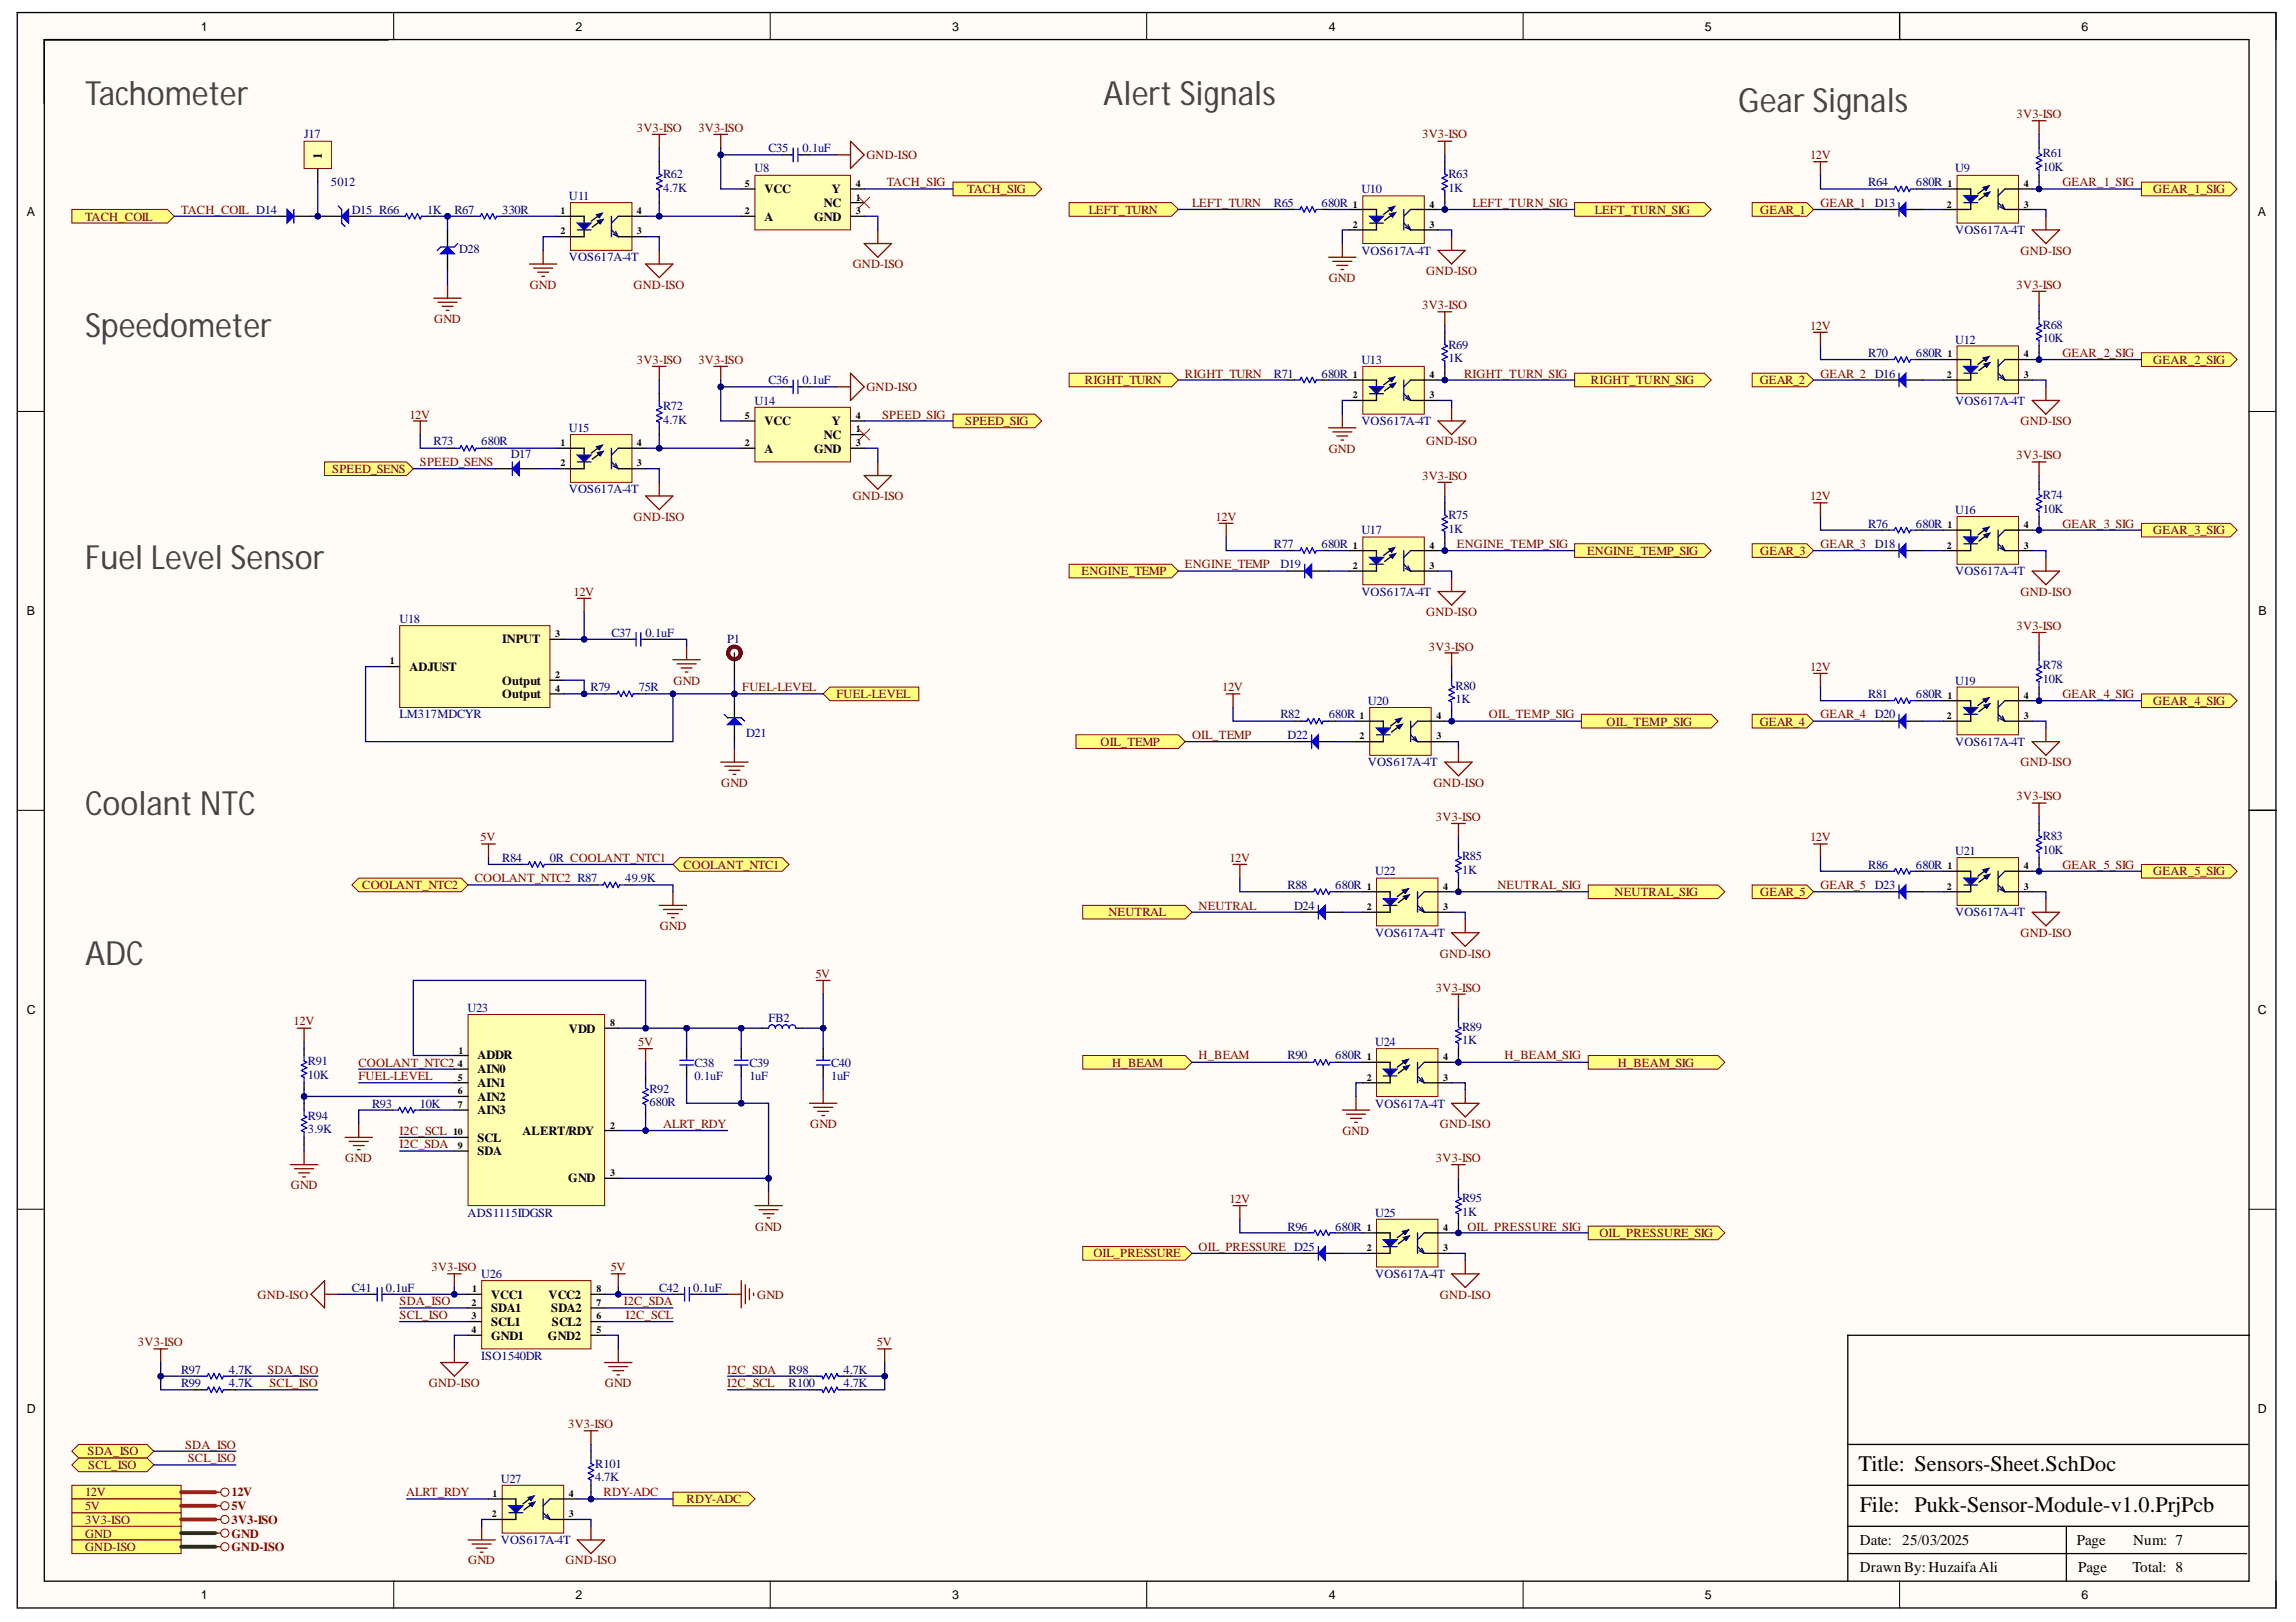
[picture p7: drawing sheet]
<svg xmlns="http://www.w3.org/2000/svg" width="297mm" height="210mm" viewBox="0 0 297 210" stroke-linecap="round" stroke-linejoin="round" font-family="sans-serif">
<defs><g id="words">
<g font-size="4.3" fill="#434343">
<text x="11" y="13.6">Tachometer</text>
<text x="142.7" y="13.6">Alert Signals</text>
<text x="224.9" y="14.5">Gear Signals</text>
<text x="11" y="43.6">Speedometer</text>
<text x="11" y="73.6">Fuel Level Sensor</text>
<text x="11" y="105.4">Coolant NTC</text>
<text x="11" y="124.8">ADC</text>
</g>
<g font-size="2.9">
<text x="240.4" y="190.4">Title: Sensors-Sheet.SchDoc</text>
<text x="240.6" y="195.7">File: Pukk-Sensor-Module-v1.0.PrjPcb</text>
</g>
<g font-size="1.9">
<text x="240.6" y="203.5">Drawn By:HuzaifaAli</text>
<text x="240.6" y="199.9">Date: 25/03/2025</text>
<text x="268.7" y="199.9">Page</text>
<text x="268.9" y="203.5">Page</text>
<text x="275.9" y="203.5">Total: 8</text>
<text x="276" y="199.9">Num: 7</text>
</g>
<g font-size="1.6">
<text x="26" y="4">1</text>
<text x="74.4" y="4">2</text>
<text x="123.2" y="4">3</text>
<text x="171.9" y="4">4</text>
<text x="220.5" y="4">5</text>
<text x="269.3" y="4">6</text>
<text x="41.6" y="20.5" transform="rotate(-90 41.6 20.5)">1</text>
<text x="3.5" y="28">A</text>
<text x="98.9" y="28.6">A</text>
<text x="98.9" y="25">VCC</text>
<text x="105.3" y="28.6">GND</text>
<text x="106.6" y="26.8">NC</text>
<text x="107.6" y="25">Y</text>
<text x="292.1" y="28">A</text>
<text x="98.9" y="58.6">A</text>
<text x="98.9" y="55">VCC</text>
<text x="105.3" y="58.6">GND</text>
<text x="106.6" y="56.8">NC</text>
<text x="107.6" y="55">Y</text>
<text x="3.5" y="79.6">B</text>
<text x="65" y="83.3">INPUT</text>
<text x="292.2" y="79.6">B</text>
<text x="53" y="86.8">ADJUST</text>
<text x="65" y="88.6">Output</text>
<text x="65" y="90.4">Output</text>
<text x="3.5" y="131.3">C</text>
<text x="292.1" y="131.3">C</text>
<text x="61.8" y="137.1">ADDR</text>
<text x="73.6" y="133.6">VDD</text>
<text x="61.8" y="138.9">AIN0</text>
<text x="61.8" y="140.7">AIN1</text>
<text x="61.8" y="142.4">AIN2</text>
<text x="61.8" y="144.2">AIN3</text>
<text x="61.8" y="147.8">SCL</text>
<text x="61.8" y="149.5">SDA</text>
<text x="67.6" y="146.8">ALERT/RDY</text>
<text x="73.5" y="153">GND</text>
<text x="63.5" y="168">VCC1</text>
<text x="63.5" y="169.8">SDA1</text>
<text x="63.5" y="171.6">SCL1</text>
<text x="63.5" y="173.4">GND1</text>
<text x="70.9" y="173.4">GND2</text>
<text x="71" y="168">VCC2</text>
<text x="71.3" y="169.8">SDA2</text>
<text x="71.4" y="171.6">SCL2</text>
<text x="3.5" y="182.8">D</text>
<text x="292.1" y="182.8">D</text>
<text x="26" y="206.9">1</text>
<text x="74.4" y="206.9">2</text>
<text x="123.2" y="206.9">3</text>
<text x="171.9" y="206.9">4</text>
<text x="220.5" y="206.9">5</text>
<text x="269.3" y="206.9">6</text>
</g>
<g font-size="1.6" fill="#000080">
<text x="39.3" y="17.9">J17</text>
<text x="85.8" y="23.1">R62</text>
<text x="97.6" y="22.3">U8</text>
<text x="99.4" y="19.7">C35</text>
<text x="103.8" y="19.7">0.1uF</text>
<text x="187.4" y="23.1">R63</text>
<text x="252.9" y="22.3">U9</text>
<text x="264.3" y="20.4">R61</text>
<text x="264.3" y="22.1">10K</text>
<text x="42.8" y="24.1">5012</text>
<text x="45.5" y="27.6">D15 R66</text>
<text x="55.2" y="27.6">1K</text>
<text x="58.8" y="27.6">R67</text>
<text x="65" y="27.6">330R</text>
<text x="73.6" y="25.9">U11</text>
<text x="85.8" y="24.8">4.7K</text>
<text x="164.8" y="26.8">R65</text>
<text x="171" y="26.8">680R</text>
<text x="176.1" y="25">U10</text>
<text x="187.4" y="24.8">1K</text>
<text x="241.7" y="24.1">R64</text>
<text x="242.5" y="26.8">D13</text>
<text x="247.9" y="24.1">680R</text>
<text x="59.4" y="32.8">D28</text>
<text x="73.6" y="33.8">VOS617A-4T</text>
<text x="176.1" y="33">VOS617A-4T</text>
<text x="252.9" y="30.3">VOS617A-4T</text>
<text x="176.1" y="47.1">U13</text>
<text x="187.4" y="45.1">R69</text>
<text x="187.4" y="46.9">1K</text>
<text x="241.7" y="46.1">R70</text>
<text x="247.9" y="46.1">680R</text>
<text x="252.9" y="44.5">U12</text>
<text x="264.3" y="42.5">R68</text>
<text x="264.3" y="44.3">10K</text>
<text x="85.8" y="53.1">R72</text>
<text x="97.6" y="52.4">U14</text>
<text x="99.4" y="49.7">C36</text>
<text x="103.8" y="49.7">0.1uF</text>
<text x="164.8" y="48.9">R71</text>
<text x="171" y="48.9">680R</text>
<text x="242.5" y="48.9">D16</text>
<text x="252.9" y="52.4">VOS617A-4T</text>
<text x="56.1" y="57.6">R73</text>
<text x="62.3" y="57.6">680R</text>
<text x="66.1" y="59.3">D17</text>
<text x="73.6" y="55.9">U15</text>
<text x="85.8" y="54.9">4.7K</text>
<text x="176.1" y="55">VOS617A-4T</text>
<text x="73.6" y="63.8">VOS617A-4T</text>
<text x="264.3" y="64.6">R74</text>
<text x="164.8" y="70.9">R77</text>
<text x="171" y="70.9">680R</text>
<text x="176.1" y="69.1">U17</text>
<text x="187.4" y="67.2">R75</text>
<text x="187.4" y="69">1K</text>
<text x="241.7" y="68.3">R76</text>
<text x="242.5" y="70.9">D18</text>
<text x="247.9" y="68.3">680R</text>
<text x="252.9" y="66.5">U16</text>
<text x="264.3" y="66.4">10K</text>
<text x="165.6" y="73.5">D19</text>
<text x="176.1" y="77.1">VOS617A-4T</text>
<text x="252.9" y="74.5">VOS617A-4T</text>
<text x="51.7" y="80.6">U18</text>
<text x="79.1" y="82.4">C37</text>
<text x="83.5" y="82.4">0.1uF</text>
<text x="94.1" y="83.3">P1</text>
<text x="76.4" y="89.4">R79</text>
<text x="82.7" y="89.4">75R</text>
<text x="188.3" y="89.3">R80</text>
<text x="252.9" y="88.6">U19</text>
<text x="264.3" y="86.6">R78</text>
<text x="264.3" y="88.4">10K</text>
<text x="51.7" y="93">LM317MDCYR</text>
<text x="96.5" y="95.4">D21</text>
<text x="165.6" y="93">R82</text>
<text x="166.6" y="95.6">D22</text>
<text x="171.9" y="93">680R</text>
<text x="177" y="91.2">U20</text>
<text x="188.3" y="91">1K</text>
<text x="241.7" y="90.4">R81</text>
<text x="242.5" y="93">D20</text>
<text x="247.9" y="90.4">680R</text>
<text x="177" y="99.1">VOS617A-4T</text>
<text x="252.9" y="96.5">VOS617A-4T</text>
<text x="65" y="111.5">R84</text>
<text x="71.1" y="111.5">0R COOLANT_NTC1</text>
<text x="177.9" y="113.3">U22</text>
<text x="189.2" y="111.3">R85</text>
<text x="189.2" y="113.1">1K</text>
<text x="241.7" y="112.4">R86</text>
<text x="247.9" y="112.4">680R</text>
<text x="252.9" y="110.6">U21</text>
<text x="264.3" y="108.7">R83</text>
<text x="264.3" y="110.5">10K</text>
<text x="80.9" y="114.2">49.9K</text>
<text x="166.6" y="115">R88</text>
<text x="167.4" y="117.7">D24</text>
<text x="172.7" y="115">680R</text>
<text x="242.5" y="115">D23</text>
<text x="252.9" y="118.6">VOS617A-4T</text>
<text x="177.9" y="121.2">VOS617A-4T</text>
<text x="60.5" y="130.9">U23</text>
<text x="39.8" y="137.9">R91</text>
<text x="99.4" y="132.2">FB2</text>
<text x="166.6" y="137.1">R90</text>
<text x="172.7" y="137.1">680R</text>
<text x="177.9" y="135.4">U24</text>
<text x="189.2" y="133.5">R89</text>
<text x="189.2" y="135.2">1K</text>
<text x="39.8" y="139.6">10K</text>
<text x="48.1" y="143.4">R93</text>
<text x="54.3" y="143.4">10K</text>
<text x="84" y="141.4">R92</text>
<text x="84" y="143.1">680R</text>
<text x="89.8" y="138">C38</text>
<text x="89.8" y="139.8">0.1uF</text>
<text x="96.9" y="138">C39</text>
<text x="96.9" y="139.8">1uF</text>
<text x="107.5" y="138">C40</text>
<text x="107.5" y="139.8">1uF</text>
<text x="177.9" y="143.4">VOS617A-4T</text>
<text x="39.8" y="144.9">R94</text>
<text x="39.8" y="146.7">3.9K</text>
<text x="189.2" y="155.5">R95</text>
<text x="60.5" y="157.5">ADS1115IDGSR</text>
<text x="166.6" y="159.3">R96</text>
<text x="172.7" y="159.3">680R</text>
<text x="177.9" y="157.5">U25</text>
<text x="189.2" y="157.3">1K</text>
<text x="45.5" y="167.2">C41</text>
<text x="49.9" y="167.2">0.1uF</text>
<text x="62.3" y="165.4">U26</text>
<text x="85.3" y="167.2">C42</text>
<text x="89.7" y="167.2">0.1uF</text>
<text x="177.9" y="165.4">VOS617A-4T</text>
<text x="23.4" y="177.8">R97</text>
<text x="23.4" y="179.5">R99</text>
<text x="29.6" y="177.8">4.7K</text>
<text x="29.6" y="179.5">4.7K</text>
<text x="62.3" y="176">ISO1540DR</text>
<text x="102" y="177.8">R98</text>
<text x="102" y="179.5">R100</text>
<text x="109.1" y="177.8">4.7K</text>
<text x="109.1" y="179.5">4.7K</text>
<text x="64.8" y="191.9">U27</text>
<text x="77" y="189.9">R101</text>
<text x="77" y="191.7">4.7K</text>
<text x="64.8" y="199.8">VOS617A-4T</text>
</g>
<g font-size="1.6" fill="#800000">
<text x="82.4" y="17.1">3V3-ISO</text>
<text x="90.4" y="17.1">3V3-ISO</text>
<text x="184" y="17.9">3V3-ISO</text>
<text x="260.9" y="15.3">3V3-ISO</text>
<text x="112.1" y="20.6">GND-ISO</text>
<text x="234.2" y="20.6">12V</text>
<text x="11" y="28.6">TACH_COIL</text>
<text x="23.4" y="27.6">TACH_COIL D14</text>
<text x="114.7" y="24.1">TACH_SIG</text>
<text x="125.1" y="25">TACH_SIG</text>
<text x="140.9" y="27.6">LEFT_TURN</text>
<text x="154.2" y="26.8">LEFT_TURN</text>
<text x="190.5" y="26.8">LEFT_TURN_SIG</text>
<text x="206.3" y="27.6">LEFT_TURN_SIG</text>
<text x="227.7" y="27.6">GEAR_1</text>
<text x="235.5" y="26.8">GEAR_1</text>
<text x="266.8" y="24.1">GEAR_1_SIG</text>
<text x="278.6" y="25">GEAR_1_SIG</text>
<text x="110.3" y="34.7">GND-ISO</text>
<text x="184.5" y="35.6">GND-ISO</text>
<text x="261.4" y="33">GND-ISO</text>
<text x="56.2" y="41.8">GND</text>
<text x="68.5" y="37.4">GND</text>
<text x="82" y="37.4">GND-ISO</text>
<text x="171.9" y="36.5">GND</text>
<text x="184" y="40">3V3-ISO</text>
<text x="260.9" y="37.4">3V3-ISO</text>
<text x="82.4" y="47.1">3V3-ISO</text>
<text x="90.4" y="47.1">3V3-ISO</text>
<text x="234.2" y="42.7">12V</text>
<text x="266.8" y="46.1">GEAR_2_SIG</text>
<text x="278.6" y="47.1">GEAR_2_SIG</text>
<text x="112.1" y="50.6">GND-ISO</text>
<text x="140.3" y="49.7">RIGHT_TURN</text>
<text x="153.3" y="48.9">RIGHT_TURN</text>
<text x="189.4" y="48.9">RIGHT_TURN_SIG</text>
<text x="205.8" y="49.7">RIGHT_TURN_SIG</text>
<text x="227.7" y="49.7">GEAR_2</text>
<text x="235.5" y="48.9">GEAR_2</text>
<text x="53" y="54.2">12V</text>
<text x="114.1" y="54.2">SPEED_SIG</text>
<text x="124.9" y="55">SPEED_SIG</text>
<text x="171.9" y="58.6">GND</text>
<text x="184.5" y="57.6">GND-ISO</text>
<text x="260.9" y="59.4">3V3-ISO</text>
<text x="261.4" y="55">GND-ISO</text>
<text x="43" y="61.2">SPEED_SENS</text>
<text x="54.3" y="60.4">SPEED_SENS</text>
<text x="110.3" y="64.7">GND-ISO</text>
<text x="184" y="62.1">3V3-ISO</text>
<text x="234.2" y="64.7">12V</text>
<text x="82" y="67.4">GND-ISO</text>
<text x="157.3" y="67.4">12V</text>
<text x="188.5" y="70.9">ENGINE_TEMP_SIG</text>
<text x="205.3" y="71.8">ENGINE_TEMP_SIG</text>
<text x="227.7" y="71.8">GEAR_3</text>
<text x="235.5" y="70.9">GEAR_3</text>
<text x="266.8" y="68.3">GEAR_3_SIG</text>
<text x="278.6" y="69.1">GEAR_3_SIG</text>
<text x="74.2" y="77.1">12V</text>
<text x="139.9" y="74.5">ENGINE_TEMP</text>
<text x="153.3" y="73.5">ENGINE_TEMP</text>
<text x="261.4" y="77.1">GND-ISO</text>
<text x="184.5" y="79.7">GND-ISO</text>
<text x="260.9" y="81.5">3V3-ISO</text>
<text x="87.1" y="88.6">GND</text>
<text x="96" y="89.4">FUEL-LEVEL</text>
<text x="158.1" y="89.4">12V</text>
<text x="184.8" y="84.2">3V3-ISO</text>
<text x="234.2" y="86.8">12V</text>
<text x="108.2" y="90.4">FUEL-LEVEL</text>
<text x="154.2" y="95.6">OIL_TEMP</text>
<text x="192.6" y="93">OIL_TEMP_SIG</text>
<text x="207.9" y="93.9">OIL_TEMP_SIG</text>
<text x="227.7" y="93.9">GEAR_4</text>
<text x="235.5" y="93">GEAR_4</text>
<text x="266.8" y="90.4">GEAR_4_SIG</text>
<text x="278.6" y="91.2">GEAR_4_SIG</text>
<text x="93.3" y="101.9">GND</text>
<text x="142.4" y="96.5">OIL_TEMP</text>
<text x="185.4" y="101.9">GND-ISO</text>
<text x="261.4" y="99.1">GND-ISO</text>
<text x="185.8" y="106.3">3V3-ISO</text>
<text x="260.9" y="103.5">3V3-ISO</text>
<text x="62.2" y="108.9">5V</text>
<text x="88.4" y="112.4">COOLANT_NTC1</text>
<text x="159" y="111.5">12V</text>
<text x="234.2" y="108.9">12V</text>
<text x="266.8" y="112.4">GEAR_5_SIG</text>
<text x="278.6" y="113.3">GEAR_5_SIG</text>
<text x="46.9" y="115">COOLANT_NTC2</text>
<text x="61.4" y="114.2">COOLANT_NTC2 R87</text>
<text x="143.4" y="118.6">NEUTRAL</text>
<text x="155.1" y="117.7">NEUTRAL</text>
<text x="193.7" y="115">NEUTRAL_SIG</text>
<text x="208.9" y="116">NEUTRAL_SIG</text>
<text x="227.7" y="116">GEAR_5</text>
<text x="235.5" y="115">GEAR_5</text>
<text x="85.4" y="120.4">GND</text>
<text x="186.3" y="123.9">GND-ISO</text>
<text x="261.4" y="121.2">GND-ISO</text>
<text x="105.5" y="126.5">5V</text>
<text x="185.8" y="128.3">3V3-ISO</text>
<text x="38" y="132.7">12V</text>
<text x="82.6" y="135.4">5V</text>
<text x="155.1" y="137.1">H_BEAM</text>
<text x="194.7" y="137.1">H_BEAM_SIG</text>
<text x="46.4" y="138">COOLANT_NTC2</text>
<text x="46.4" y="139.8">FUEL-LEVEL</text>
<text x="143.9" y="138">H_BEAM</text>
<text x="209.3" y="138">H_BEAM_SIG</text>
<text x="51.7" y="146.8">I2C_SCL</text>
<text x="51.7" y="148.6">I2C_SDA</text>
<text x="85.8" y="146">ALRT_RDY</text>
<text x="104.8" y="146">GND</text>
<text x="173.7" y="146.8">GND</text>
<text x="186.3" y="146">GND-ISO</text>
<text x="37.6" y="153.9">GND</text>
<text x="44.7" y="150.4">GND</text>
<text x="159" y="155.7">12V</text>
<text x="185.8" y="150.4">3V3-ISO</text>
<text x="97.7" y="159.3">GND</text>
<text x="155.1" y="161.9">OIL_PRESSURE D25</text>
<text x="189.8" y="159.3">OIL_PRESSURE_SIG</text>
<text x="206.9" y="160.1">OIL_PRESSURE_SIG</text>
<text x="55.8" y="164.5">3V3-ISO</text>
<text x="79" y="164.5">5V</text>
<text x="141.4" y="162.7">OIL_PRESSURE</text>
<text x="33.3" y="168">GND-ISO</text>
<text x="51.7" y="168.9">SDA_ISO</text>
<text x="51.7" y="170.7">SCL_ISO</text>
<text x="80.7" y="168.9">I2C_SDA</text>
<text x="81" y="170.7">I2C_SCL</text>
<text x="98" y="168">GND</text>
<text x="186.3" y="168">GND-ISO</text>
<text x="17.9" y="174.2">3V3-ISO</text>
<text x="34.6" y="177.8">SDA_ISO</text>
<text x="34.9" y="179.5">SCL_ISO</text>
<text x="55.5" y="179.5">GND-ISO</text>
<text x="78.3" y="179.5">GND</text>
<text x="94.1" y="177.8">I2C_SDA</text>
<text x="94.1" y="179.5">I2C_SCL</text>
<text x="113.4" y="174.2">5V</text>
<text x="73.5" y="184.8">3V3-ISO</text>
<text x="11.3" y="188.3">SDA_ISO</text>
<text x="11.4" y="190.1">SCL_ISO</text>
<text x="23.9" y="187.5">SDA_ISO</text>
<text x="24.3" y="189.3">SCL_ISO</text>
<text x="11" y="197.2">3V3-ISO</text>
<text x="11" y="193.7">12V</text>
<text x="11" y="195.4">5V</text>
<text x="29.9" y="197.2">3V3-ISO</text>
<text x="29.9" y="193.7">12V</text>
<text x="29.9" y="195.4">5V</text>
<text x="52.5" y="193.7">ALRT_RDY</text>
<text x="78.1" y="193.7">RDY-ADC</text>
<text x="88.8" y="194.5">RDY-ADC</text>
<text x="11" y="199">GND</text>
<text x="11" y="200.7">GND-ISO</text>
<text x="29.9" y="199">GND</text>
<text x="29.9" y="200.7">GND-ISO</text>
<text x="60.6" y="202.4">GND</text>
<text x="73.2" y="202.4">GND-ISO</text>
</g>
<g font-size="1.3">
<text x="72.5" y="27.7">1</text>
<text x="82.4" y="27.7">4</text>
<text x="96.4" y="27.7">2</text>
<text x="96.4" y="24.2">5</text>
<text x="110.7" y="25.9">1</text>
<text x="110.7" y="27.7">3</text>
<text x="110.7" y="24.2">4</text>
<text x="175" y="26.9">1</text>
<text x="175" y="29.5">2</text>
<text x="184.9" y="29.5">3</text>
<text x="184.9" y="26.9">4</text>
<text x="251.8" y="26.9">2</text>
<text x="251.9" y="24.2">1</text>
<text x="261.8" y="26.9">3</text>
<text x="261.8" y="24.2">4</text>
<text x="72.5" y="30.3">2</text>
<text x="82.4" y="30.3">3</text>
<text x="251.9" y="46.2">1</text>
<text x="261.8" y="46.2">4</text>
<text x="175" y="48.9">1</text>
<text x="175" y="51.6">2</text>
<text x="184.9" y="51.6">3</text>
<text x="184.9" y="48.9">4</text>
<text x="251.8" y="48.9">2</text>
<text x="261.8" y="48.9">3</text>
<text x="72.5" y="57.7">1</text>
<text x="82.4" y="57.7">4</text>
<text x="96.4" y="57.7">2</text>
<text x="96.4" y="54.2">5</text>
<text x="110.7" y="56">1</text>
<text x="110.7" y="57.7">3</text>
<text x="110.7" y="54.2">4</text>
<text x="72.5" y="60.4">2</text>
<text x="82.4" y="60.4">3</text>
<text x="175" y="71">1</text>
<text x="184.9" y="71">4</text>
<text x="251.8" y="71">2</text>
<text x="251.9" y="68.3">1</text>
<text x="261.8" y="71">3</text>
<text x="261.8" y="68.3">4</text>
<text x="175" y="73.6">2</text>
<text x="184.9" y="73.6">3</text>
<text x="71.8" y="82.5">3</text>
<text x="50.4" y="86">1</text>
<text x="71.8" y="87.7">2</text>
<text x="71.8" y="89.5">4</text>
<text x="175.9" y="93.1">1</text>
<text x="175.9" y="95.7">2</text>
<text x="185.9" y="95.7">3</text>
<text x="185.9" y="93.1">4</text>
<text x="251.8" y="93.1">2</text>
<text x="251.9" y="90.4">1</text>
<text x="261.8" y="93.1">3</text>
<text x="261.8" y="90.4">4</text>
<text x="251.9" y="112.5">1</text>
<text x="261.8" y="112.5">4</text>
<text x="176.8" y="115.1">1</text>
<text x="176.8" y="117.7">2</text>
<text x="186.7" y="117.7">3</text>
<text x="186.7" y="115.1">4</text>
<text x="251.8" y="115.1">2</text>
<text x="261.8" y="115.1">3</text>
<text x="59.3" y="136.3">1</text>
<text x="78.9" y="132.8">8</text>
<text x="176.8" y="137.2">1</text>
<text x="186.7" y="137.2">4</text>
<text x="59.2" y="138.1">4</text>
<text x="59.2" y="139.9">5</text>
<text x="59.2" y="141.6">6</text>
<text x="59.2" y="143.4">7</text>
<text x="176.8" y="139.9">2</text>
<text x="186.7" y="139.9">3</text>
<text x="58.6" y="146.9">10</text>
<text x="59.2" y="148.7">9</text>
<text x="78.9" y="146.1">2</text>
<text x="78.9" y="152.2">3</text>
<text x="176.8" y="159.3">1</text>
<text x="176.8" y="162">2</text>
<text x="186.7" y="162">3</text>
<text x="186.7" y="159.3">4</text>
<text x="61.1" y="167.2">1</text>
<text x="77.2" y="167.2">8</text>
<text x="61" y="169">2</text>
<text x="61" y="170.7">3</text>
<text x="61" y="172.5">4</text>
<text x="77.2" y="172.5">5</text>
<text x="77.2" y="170.7">6</text>
<text x="77.2" y="169">7</text>
<text x="63.6" y="196.4">2</text>
<text x="63.7" y="193.7">1</text>
<text x="73.6" y="196.4">3</text>
<text x="73.6" y="193.7">4</text>
</g>
</g></defs>
<g fill="#fffcf8">
<path d="M2.2 1.6h292.3v206.5h-292.3z" fill-rule="evenodd"/>
<path d="M5.8 5.2h285.1v199.4h-285.1z" fill-rule="evenodd"/>
</g>
<g fill="none" stroke="#000" stroke-width=".13">
<path d="M2.2 1.6h3.6M50.9 1.6v3.6M99.6 1.6v3.6M148.3 1.6v3.6M197 1.6v3.6M245.8 1.6v3.6M290.9 1.6h3.6v3.6M2.2 53.2h3.6M290.9 53.3h3.6M2.2 104.9h3.6M290.9 104.9h3.6M2.2 156.5h3.6"/>
<path d="M290.9 156.5h3.6M50.9 204.6v3.5M99.6 204.6v3.5M148.4 204.6v3.5M197 204.6v3.5M245.8 204.6v3.5M294.5 204.6v3.5"/>
</g>
<path d="M2.2 1.6h292.2v206.5h-292.2zM5.7 5.1h285.3v199.5h-285.3zM5.7 5.1h44.5M245.8 1.6v3.5M291 104.9h3.5M291 172.8h-51.9v31.8M239.1 197.5h51.7M239.1 192.2h51.7M239.1 186.9h51.7M267.3 197.5v7.1M239.1 201.1h51.6" fill="none" stroke="#000" stroke-width=".17"/>
<path d="M60.6 131.3h17.6v24.7h-17.6z" fill-rule="evenodd" fill="#ffffb0"/>
<path d="M60.6 131.3h17.6v24.7h-17.6z" fill="none" stroke="#800000" stroke-width=".13"/>
<path d="M58.8 136.6h1.8M58.8 138.4h1.8M78.2 133.1h1.8M98.5 133.1h.9M103 133.1h.8M58.8 140.1h1.8M58.8 141.9h1.8M58.8 143.7h1.8M58.8 147.2h1.8M58.8 149h1.8M78.2 146.3h1.8M78.2 152.5h1.8" fill="none" stroke="#000" stroke-width=".17"/>
<path d="M105.6 126.9h1.8M106.5 126.9v1.7M97.7 156h3.5M98.2 156.5h2.5M98.7 157.1h1.4M99.3 157.6h.3M99.4 154.3v1.7M104.7 142.8h3.6M105.3 143.3h2.4M105.8 143.8h1.4M106.3 144.4h.4M106.5 141v1.8" fill="none" stroke="#800000" stroke-width=".17"/>
<path d="M99.4 133.1a.44 .44 0 0 1 .5-.5 .44 .44 0 0 1 .4 .5 .44 .44 0 0 1 .5-.5 .44 .44 0 0 1 .4 .5 .44 .44 0 0 1 .4-.5 .44 .44 0 0 1 .5 .5 .44 .44 0 0 1 .4-.5 .44 .44 0 0 1 .5 .5" fill="none" stroke="#00f" stroke-width=".17"/>
<path d="M51.7 81h19.5v10.6h-19.5z" fill-rule="evenodd" fill="#ffffb0"/>
<path d="M51.7 81h19.5v10.6h-19.5z" fill="none" stroke="#800000" stroke-width=".13"/>
<path d="M49.9 86.3h1.8M71.2 88h1.7M71.2 82.7h1.7M71.2 89.8h1.7M95 90.7v2.2M95 93.8v2.2" fill="none" stroke="#000" stroke-width=".17"/>
<path d="M94.1 93.8l.9-.9 .9 .9z" fill="#00f"/>
<path d="M79.1 89.8h.7l.2-.4 .3 .7 .4-.7 .4 .7 .3-.7 .4 .7 .1-.3h.7M93.7 92.4l.4 .5h1.8l.4 .4M94.1 93.8l.9-.9 .9 .9zM67.6 111.9h.7l.2-.4 .4 .7 .3-.7 .4 .7 .3-.7 .4 .7 .1-.3h.8M77.3 114.5h.7l.2-.3 .4 .7 .3-.7 .4 .7 .3-.7 .4 .7 .2-.4h.7M39.3 136.6v.7l.4 .2-.7 .3 .7 .4-.7 .3 .7 .4-.7 .3 .3 .2v.7" fill="none" stroke="#00f" stroke-width=".17"/>
<g fill="none" stroke="#800000" stroke-width=".17">
<path d="M74.7 77.4h1.8M75.6 77.4v1.8M87.1 85.4h3.5M87.6 85.9h2.5M88.1 86.4h1.4M88.6 87h.4M88.8 83.6v1.8M93.2 98.6h3.6M93.8 99.2h2.5M94.3 99.7h1.4M95 96.9v1.7M62.3 109.2h1.8"/>
<path d="M63.2 109.2v1.8M85.3 117.2h3.5M85.8 117.7h2.5M86.4 118.2h1.4M86.9 118.8h.3M87.1 115.4v1.8M94.8 100.2h.4M38.5 133.1h1.7M39.3 133.1v1.7M37.6 150.7h3.5M38.1 151.2h2.5M38.6 151.8h1.4"/>
<path d="M39.2 152.3h.3M39.3 149v1.7"/>
</g>
<path d="M78.2 89.8h.9M82.6 89.8h.9M95 84.5v3.5M66.7 111.9h.9M71.2 111.9h.8M76.5 114.5h.8M80.9 114.5h.9M39.3 135.7v.9M39.3 140.1v.9" fill="none" stroke="#000" stroke-width=".17"/>
<circle cx="95" cy="84.5" r=".81" fill="none" stroke="#5b0f00" stroke-width=".51"/>
<path d="M106.5 89.8l.9-.9h11.5v1.8h-11.5z" fill-rule="evenodd" fill="#ffff80"/>
<path d="M106.5 89.8l.9-.9h11.5v1.8h-11.5z" fill="none" stroke="#800000" stroke-width=".13"/>
<path d="M9.3 27.1h12.4l.9 .9-.9 .9h-12.4z" fill-rule="evenodd" fill="#ffff80"/>
<path d="M9.3 27.1h12.4l.9 .9-.9 .9h-12.4z" fill="none" stroke="#800000" stroke-width=".13"/>
<g fill="none" stroke="#800000" stroke-width=".17">
<path d="M186 18.3h1.8M186.9 18.3v1.7M171.9 33.3h3.5M172.4 33.8h2.5M172.9 34.3h1.5M173.5 34.9h.3M173.7 31.5v1.8M171.9 55.4h3.5M172.4 55.9h2.5M172.9 56.4h1.5M173.5 56.9h.3M173.7 53.6v1.8"/>
<path d="M186 40.3h1.8M186.9 40.3v1.8M186 62.4h1.8M186.9 62.4v1.8M187.8 106.6h1.8M188.7 106.6v1.7M82.6 135.7h1.8M83.5 135.7v1.8M187.8 128.7h1.8M188.7 128.7v1.7M173.7 143.7h3.5M174.2 144.2h2.5"/>
<path d="M174.7 144.7h1.4M175.3 145.3h.3M175.4 141.9v1.8"/>
</g>
<path d="M166.6 73.9h2.2M169.7 73.9h2.2" fill="none" stroke="#000" stroke-width=".17"/>
<path d="M168.8 73.9l.9-.9v1.8z" fill="#00f"/>
<path d="M168.8 73.9l.9-.9v1.8zM168.8 73v1.8" fill="none" stroke="#00f" stroke-width=".17"/>
<path d="M157.8 67.7h1.7M158.6 67.7v1.8" fill="none" stroke="#800000" stroke-width=".17"/>
<path d="M168.4 118h2.2M171.4 118.1h2.3" fill="none" stroke="#000" stroke-width=".17"/>
<path d="M170.6 118l.8-.8v1.7z" fill="#00f"/>
<path d="M170.6 118l.8-.8v1.7zM170.6 117.2v1.7" fill="none" stroke="#00f" stroke-width=".17"/>
<path d="M159.5 111.9h1.8M160.4 111.9v1.7M187.8 150.7h1.8M188.7 150.7v1.8" fill="none" stroke="#800000" stroke-width=".17"/>
<path d="M168.4 162.2h2.2M171.4 162.2h2.3" fill="none" stroke="#000" stroke-width=".17"/>
<path d="M170.6 162.2l.8-.9v1.8z" fill="#00f"/>
<path d="M170.6 162.2l.8-.9v1.8zM170.6 161.3v1.8" fill="none" stroke="#00f" stroke-width=".17"/>
<path d="M186.9 84.5h1.8M187.8 84.5v1.8M159.5 156h1.8M160.4 156v1.8" fill="none" stroke="#800000" stroke-width=".17"/>
<path d="M167.5 96h2.2M170.6 96h2.2" fill="none" stroke="#000" stroke-width=".17"/>
<path d="M169.7 96l.9-.9v1.8z" fill="#00f"/>
<path d="M186.9 21.8v.7l.4 .2-.7 .3 .7 .4-.7 .3 .7 .4-.7 .4 .3 .1v.7M186.9 43.9v.7l.4 .2-.7 .3 .7 .4-.7 .3 .7 .4-.7 .3 .3 .2v.7M186.9 66v.7l.4 .1-.7 .4 .7 .3-.7 .4 .7 .4-.7 .3 .3 .2v.7M169.7 96l.9-.9v1.8zM169.7 95.1v1.8M187.8 88v.7l.4 .2-.8 .4 .8 .3-.8 .4 .8 .3-.8 .4 .4 .2v.7M188.7 110.1v.7l.3 .2-.7 .3 .7 .4-.7 .4 .7 .3-.7 .3 .4 .2v.7M188.7 132.2v.7l.3 .2-.7 .3 .7 .4-.7 .3 .7 .4-.7 .3 .4 .2v.7M188.7 154.3v.7l.3 .1-.7 .4 .7 .3-.7 .4 .7 .3-.7 .4 .4 .2v.7" fill="none" stroke="#00f" stroke-width=".17"/>
<path d="M158.6 89.8h1.8M159.5 89.8v1.8" fill="none" stroke="#800000" stroke-width=".17"/>
<g fill="none" stroke="#000" stroke-width=".17">
<path d="M186.9 20.9v.9M186.9 25.3v.9M186.9 43v.9M186.9 47.4v.9M186.9 65.1v.9M186.9 69.5v.9M187.8 87.1v.9M187.8 91.6v.8M188.7 109.2v.9M188.7 113.6v.9M188.7 131.3v.9M188.7 135.7v.9"/>
<path d="M188.7 153.4v.9M188.7 157.8v.9"/>
</g>
<path d="M97.7 22.7h12.3v7.1h-12.3z" fill-rule="evenodd" fill="#ffffb0"/>
<path d="M97.7 22.7h12.3v7.1h-12.3z" fill="none" stroke="#800000" stroke-width=".13"/>
<path d="M95.9 28h1.8M95.9 24.5h1.8M110 26.2h1.8M110 28h1.8M110 24.5h1.8" fill="none" stroke="#000" stroke-width=".17"/>
<path d="M73.8 26.2h8v6.2h-8z" fill-rule="evenodd" fill="#ffffb0"/>
<path d="M73.8 26.2h8v6.2h-8z" fill="none" stroke="#800000" stroke-width=".13"/>
<path d="M72 28h1.8M72 30.6h1.8M77.3 28l-.8 .6" fill="none" stroke="#000" stroke-width=".17"/>
<path d="M77.1 27.8l.9-.2-.5 .6z" fill-rule="evenodd" fill="#0c0087"/>
<path d="M77.1 27.8l.9-.2-.5 .6z" fill="none" stroke="#0c0087" stroke-width=".13"/>
<path d="M77.2 28.6l.9-.2-.4 .6z" fill-rule="evenodd" fill="#0c0087"/>
<path d="M77.2 28.6l.9-.2-.4 .6z" fill="none" stroke="#0c0087" stroke-width=".13"/>
<path d="M73.8 28h1.8v.9M77.5 28.8l-.9 .6" fill="none" stroke="#000" stroke-width=".17"/>
<path d="M74.7 28.9h1.8l-.9 .9z" fill="#0c0087"/>
<path d="M74.7 28.9h1.8l-.9 .9z" fill="none" stroke="#00f" stroke-width=".17"/>
<path d="M74.7 29.8h1.8M79.1 28v2.6M79.1 29.8l.9 .8M79.3 30.3l.7 .3M79.7 30l.3 .6M80 28l-.9 .9" fill="none" stroke="#11037f" stroke-width=".17"/>
<path d="M34.9 28h2.2M38 28h2.2M75.6 29.8v.8h-1.8M80 30.6h3.5M80 28h3.5" fill="none" stroke="#000" stroke-width=".17"/>
<path d="M37.1 27.1l.9 .9-.9 .9z" fill="#00f"/>
<path d="M37.1 27.1l.9 .9-.9 .9zM38 27.1v1.8" fill="none" stroke="#00f" stroke-width=".17"/>
<path d="M42 28h2.2M45.1 28h2.2" fill="none" stroke="#000" stroke-width=".17"/>
<path d="M44.2 28l.9-.9v1.8z" fill="#00f"/>
<path d="M102.6 19.2v1.7M103.2 19.2v1.7M43.8 26.7l.4 .4v1.8l.4 .4M44.2 28l.9-.9v1.8zM51.7 28h.7l.2-.4 .3 .7 .4-.7 .4 .7 .3-.7 .4 .7 .1-.3h.7M85.3 21.8v.7l.3 .2-.7 .3 .7 .4-.7 .3 .7 .4-.7 .4 .4 .1v.7M102.3 20h.3M103.3 20h.4" fill="none" stroke="#00f" stroke-width=".17"/>
<path d="M50.8 28h.9M55.2 28h.9M85.3 20.9v.9M85.3 25.3v.9M101.2 20h1.1M103.7 20h1" fill="none" stroke="#000" stroke-width=".17"/>
<path d="M84.4 17.4h1.8M85.3 17.4v1.8M92.4 17.4h1.7M93.2 17.4v1.8M110 18.3l1.8 1.7-1.8 1.8zM83.5 34.2h3.6l-1.8 1.7zM85.3 32.4v1.8M108.3 20h1.7M111.8 31.5h3.5l-1.7 1.8zM113.6 29.8v1.7" fill="none" stroke="#800000" stroke-width=".17"/>
<path d="M111.1 25.5l1.4 1.4M112.5 25.5l-1.4 1.4" fill="none" stroke="#f00" stroke-width=".13"/>
<path d="M123.3 23.6h10.6l.9 .9-.9 .8h-10.6z" fill-rule="evenodd" fill="#ffff80"/>
<path d="M123.3 23.6h10.6l.9 .9-.9 .8h-10.6z" fill="none" stroke="#800000" stroke-width=".13"/>
<path d="M68.5 34.2h3.5M69 34.7h2.5M69.6 35.2h1.4M70.1 35.8h.3M70.3 32.4v1.8" fill="none" stroke="#800000" stroke-width=".17"/>
<path d="M64.1 60.7h2.2M67.2 60.7h2.2" fill="none" stroke="#000" stroke-width=".17"/>
<path d="M66.3 60.7l.9-.9v1.7z" fill="#00f"/>
<path d="M66.3 59.8v1.7M66.3 60.7l.9-.9v1.7z" fill="none" stroke="#00f" stroke-width=".17"/>
<path d="M97.7 52.7h12.3v7.1h-12.3z" fill-rule="evenodd" fill="#ffffb0"/>
<path d="M97.7 52.7h12.3v7.1h-12.3z" fill="none" stroke="#800000" stroke-width=".13"/>
<path d="M95.9 58h1.8M95.9 54.5h1.8M110 56.2h1.8M110 58h1.8M110 54.5h1.8" fill="none" stroke="#000" stroke-width=".17"/>
<path d="M73.8 56.2h8v6.2h-8z" fill-rule="evenodd" fill="#ffffb0"/>
<path d="M73.8 56.2h8v6.2h-8z" fill="none" stroke="#800000" stroke-width=".13"/>
<path d="M72 58h1.8M77.3 58l-.8 .6M72 60.7h1.8" fill="none" stroke="#000" stroke-width=".17"/>
<path d="M77.1 57.8l.9-.2-.5 .6z" fill-rule="evenodd" fill="#0c0087"/>
<path d="M77.1 57.8l.9-.2-.5 .6z" fill="none" stroke="#0c0087" stroke-width=".13"/>
<path d="M77.2 58.6l.9-.2-.4 .6z" fill-rule="evenodd" fill="#0c0087"/>
<path d="M77.2 58.6l.9-.2-.4 .6z" fill="none" stroke="#0c0087" stroke-width=".13"/>
<path d="M73.8 58h1.8v.9M77.5 58.8l-.9 .6" fill="none" stroke="#000" stroke-width=".17"/>
<path d="M74.7 58.9h1.8l-.9 .9z" fill="#0c0087"/>
<path d="M74.7 58.9h1.8l-.9 .9zM85.3 51.8v.7l.3 .2-.7 .4 .7 .3-.7 .4 .7 .3-.7 .4 .4 .2v.7M102.3 50.1h.3M102.6 49.2v1.7M103.2 49.2v1.7M103.3 50.1h.4" fill="none" stroke="#00f" stroke-width=".17"/>
<path d="M74.7 59.8h1.8M79.1 58v2.7M79.1 59.8l.9 .9M79.7 60l.3 .7M80 58l-.9 .9M79.3 60.3l.7 .4" fill="none" stroke="#11037f" stroke-width=".17"/>
<path d="M75.6 59.8v.9h-1.8M80 58h3.5M85.3 50.9v.9M85.3 55.4v.8M101.2 50.1h1.1M103.7 50.1h1M80 60.7h3.5" fill="none" stroke="#000" stroke-width=".17"/>
<path d="M84.4 47.4h1.8M85.3 47.4v1.8M92.4 47.4h1.7M93.2 47.4v1.8M108.3 50.1h1.7M110 48.3l1.8 1.8-1.8 1.7zM113.6 59.8v1.7M83.5 64.2h3.6l-1.8 1.8zM85.3 62.4v1.8M111.8 61.5h3.5l-1.7 1.8z" fill="none" stroke="#800000" stroke-width=".17"/>
<path d="M111.1 55.5l1.4 1.4M112.5 55.5l-1.4 1.4" fill="none" stroke="#f00" stroke-width=".13"/>
<path d="M123.3 53.6h10.6l.9 .9-.9 .9h-10.6z" fill-rule="evenodd" fill="#ffff80"/>
<path d="M123.3 53.6h10.6l.9 .9-.9 .9h-10.6z" fill="none" stroke="#800000" stroke-width=".13"/>
<path d="M42 59.8h10.6l.9 .9-.9 .8h-10.6z" fill-rule="evenodd" fill="#ffff80"/>
<path d="M42 59.8h10.6l.9 .9-.9 .8h-10.6z" fill="none" stroke="#800000" stroke-width=".13"/>
<g fill="none" stroke="#800000" stroke-width=".17">
<path d="M186 32.4h3.6l-1.8 1.8zM187.8 30.6v1.8M53.5 54.5h1.7M54.4 54.5v1.7M186 54.5h3.6l-1.8 1.7zM187.8 52.7v1.8M186 76.5h3.6l-1.8 1.8zM187.8 74.8v1.7M186.9 98.6h3.6l-1.8 1.8zM188.7 96.9v1.7M189.6 118.9v1.8M187.8 120.7h3.5l-1.7 1.8z"/>
<path d="M187.8 142.8h3.5l-1.7 1.7zM189.6 141v1.8M187.8 164.9h3.5l-1.7 1.7zM189.6 163.1v1.8"/>
</g>
<g fill="none" stroke="#000" stroke-width=".17">
<path d="M166.6 27.1h.9M171 27.1h.9M57.9 58h.9M62.3 58h.9M166.6 49.2h.9M171 49.2h.9M166.6 71.2h.9M171 71.2h.9M167.5 93.3h.9M171.9 93.3h.9M168.4 115.4h.8M172.8 115.4h.9"/>
<path d="M168.4 137.5h.8M172.8 137.5h.9M168.4 159.5h.8M172.8 159.5h.9"/>
</g>
<path d="M167.5 27.1h.7l.2-.3 .3 .7 .4-.7 .3 .7 .4-.7 .3 .7 .2-.4h.7M58.8 58h.7l.2-.3 .3 .7 .4-.7 .3 .7 .4-.7 .3 .7 .2-.4h.7M167.5 49.2h.7l.2-.4 .3 .7 .4-.7 .3 .7 .4-.7 .3 .7 .2-.3h.7M167.5 71.2h.7l.2-.3 .3 .7 .4-.7 .3 .7 .4-.7 .3 .7 .2-.4h.7M168.4 93.3h.7l.1-.3 .4 .7 .3-.7 .4 .7 .4-.7 .3 .7 .2-.4h.7M169.2 115.4h.7l.2-.4 .4 .8 .3-.8 .4 .8 .3-.8 .4 .8 .2-.4h.7M169.2 137.5h.7l.2-.4 .4 .7 .3-.7 .4 .7 .3-.7 .4 .7 .2-.3h.7M169.2 159.5h.7l.2-.3 .4 .7 .3-.7 .4 .7 .3-.7 .4 .7 .2-.4h.7" fill="none" stroke="#00f" stroke-width=".17"/>
<path d="M176.3 25.3h8v6.2h-8z" fill-rule="evenodd" fill="#ffffb0"/>
<path d="M176.3 25.3h8v6.2h-8z" fill="none" stroke="#800000" stroke-width=".13"/>
<path d="M174.5 27.1h1.8M174.5 29.8h1.8M179.8 27.1l-.8 .6" fill="none" stroke="#000" stroke-width=".17"/>
<path d="M179.6 26.9l.9-.2-.4 .6z" fill-rule="evenodd" fill="#0c0087"/>
<path d="M179.6 26.9l.9-.2-.4 .6z" fill="none" stroke="#0c0087" stroke-width=".13"/>
<path d="M179.8 27.7l.8-.2-.4 .6z" fill-rule="evenodd" fill="#0c0087"/>
<path d="M179.8 27.7l.8-.2-.4 .6z" fill="none" stroke="#0c0087" stroke-width=".13"/>
<path d="M176.3 27.1h1.8v.9M180 27.9l-.9 .6" fill="none" stroke="#000" stroke-width=".17"/>
<path d="M177.2 28h1.8l-.9 .9z" fill="#0c0087"/>
<path d="M177.2 28h1.8l-.9 .9z" fill="none" stroke="#00f" stroke-width=".17"/>
<path d="M177.2 28.9h1.8M181.6 27.1v2.7M181.6 28.9l.9 .9M181.8 29.4l.7 .4M182.2 29.1l.3 .7M182.5 27.1l-.9 .9" fill="none" stroke="#11037f" stroke-width=".17"/>
<path d="M178.1 28.9v.9h-1.8M182.5 29.8h3.5M182.5 27.1h3.5" fill="none" stroke="#000" stroke-width=".17"/>
<path d="M178.1 113.6h7.9v6.2h-7.9z" fill-rule="evenodd" fill="#ffffb0"/>
<path d="M178.1 113.6h7.9v6.2h-7.9z" fill="none" stroke="#800000" stroke-width=".13"/>
<path d="M176.3 115.4h1.8M176.3 118.1h1.8M181.6 115.4l-.8 .6" fill="none" stroke="#000" stroke-width=".17"/>
<path d="M181.4 115.2l.8-.2-.4 .6z" fill-rule="evenodd" fill="#0c0087"/>
<path d="M181.4 115.2l.8-.2-.4 .6z" fill="none" stroke="#0c0087" stroke-width=".13"/>
<path d="M181.5 116l.9-.2-.5 .6z" fill-rule="evenodd" fill="#0c0087"/>
<path d="M181.5 116l.9-.2-.5 .6z" fill="none" stroke="#0c0087" stroke-width=".13"/>
<path d="M178.1 115.4h1.7v.9M181.7 116.2l-.8 .6" fill="none" stroke="#000" stroke-width=".17"/>
<path d="M179 116.3h1.7l-.9 .9z" fill="#0c0087"/>
<path d="M179 116.3h1.7l-.9 .9z" fill="none" stroke="#00f" stroke-width=".17"/>
<path d="M179 117.2h1.7M183.4 115.4v2.7M183.4 117.2l.9 .9M183.6 117.7l.7 .4M183.9 117.4l.4 .7M184.3 115.4l-.9 .9" fill="none" stroke="#11037f" stroke-width=".17"/>
<path d="M179.8 117.2v.9h-1.7M184.3 118.1h3.5M184.3 115.4h3.5" fill="none" stroke="#000" stroke-width=".17"/>
<path d="M178.1 135.7h7.9v6.2h-7.9z" fill-rule="evenodd" fill="#ffffb0"/>
<path d="M178.1 135.7h7.9v6.2h-7.9z" fill="none" stroke="#800000" stroke-width=".13"/>
<path d="M176.3 137.5h1.8M181.6 137.5l-.8 .6M176.3 140.1h1.8" fill="none" stroke="#000" stroke-width=".17"/>
<path d="M181.4 137.3l.8-.2-.4 .6z" fill-rule="evenodd" fill="#0c0087"/>
<path d="M181.4 137.3l.8-.2-.4 .6z" fill="none" stroke="#0c0087" stroke-width=".13"/>
<path d="M181.5 138.1l.9-.3-.5 .7z" fill-rule="evenodd" fill="#0c0087"/>
<path d="M181.5 138.1l.9-.3-.5 .7z" fill="none" stroke="#0c0087" stroke-width=".13"/>
<path d="M178.1 137.5h1.7v.9M181.7 138.3l-.8 .6" fill="none" stroke="#000" stroke-width=".17"/>
<path d="M179 138.4h1.7l-.9 .8z" fill="#0c0087"/>
<path d="M179 138.4h1.7l-.9 .8z" fill="none" stroke="#00f" stroke-width=".17"/>
<path d="M179 139.2h1.7M183.4 137.5v2.6M183.4 139.2l.9 .9M183.6 139.8l.7 .3M183.9 139.5l.4 .6M184.3 137.5l-.9 .9" fill="none" stroke="#11037f" stroke-width=".17"/>
<path d="M179.8 139.2v.9h-1.7M184.3 137.5h3.5M184.3 140.1h3.5" fill="none" stroke="#000" stroke-width=".17"/>
<path d="M178.1 157.8h7.9v6.2h-7.9z" fill-rule="evenodd" fill="#ffffb0"/>
<path d="M178.1 157.8h7.9v6.2h-7.9z" fill="none" stroke="#800000" stroke-width=".13"/>
<path d="M176.3 159.5h1.8M181.6 159.5l-.8 .7M176.3 162.2h1.8" fill="none" stroke="#000" stroke-width=".17"/>
<path d="M181.4 159.3l.8-.2-.4 .7z" fill-rule="evenodd" fill="#0c0087"/>
<path d="M181.4 159.3l.8-.2-.4 .7z" fill="none" stroke="#0c0087" stroke-width=".13"/>
<path d="M181.5 160.1l.9-.2-.5 .6z" fill-rule="evenodd" fill="#0c0087"/>
<path d="M181.5 160.1l.9-.2-.5 .6z" fill="none" stroke="#0c0087" stroke-width=".13"/>
<path d="M178.1 159.5h1.7v.9M181.7 160.3l-.8 .7" fill="none" stroke="#000" stroke-width=".17"/>
<path d="M179 160.4h1.7l-.9 .9z" fill="#0c0087"/>
<path d="M179 160.4h1.7l-.9 .9z" fill="none" stroke="#00f" stroke-width=".17"/>
<path d="M183.4 159.5v2.7M184.3 159.5l-.9 .9M179 161.3h1.7M183.4 161.3l.9 .9M183.6 161.9l.7 .3M183.9 161.5l.4 .7" fill="none" stroke="#11037f" stroke-width=".17"/>
<path d="M184.3 159.5h3.5M179.8 161.3v.9h-1.7M184.3 162.2h3.5" fill="none" stroke="#000" stroke-width=".17"/>
<path d="M177.2 91.6h8v6.1h-8z" fill-rule="evenodd" fill="#ffffb0"/>
<path d="M177.2 91.6h8v6.1h-8z" fill="none" stroke="#800000" stroke-width=".13"/>
<path d="M175.4 93.3h1.8M175.4 96h1.8M180.7 93.3l-.8 .7" fill="none" stroke="#000" stroke-width=".17"/>
<path d="M180.5 93.1l.9-.2-.5 .6z" fill-rule="evenodd" fill="#0c0087"/>
<path d="M180.5 93.1l.9-.2-.5 .6z" fill="none" stroke="#0c0087" stroke-width=".13"/>
<path d="M180.6 93.9l.9-.2-.4 .6z" fill-rule="evenodd" fill="#0c0087"/>
<path d="M180.6 93.9l.9-.2-.4 .6z" fill="none" stroke="#0c0087" stroke-width=".13"/>
<path d="M177.2 93.3h1.8v.9M180.8 94.1l-.8 .6" fill="none" stroke="#000" stroke-width=".17"/>
<path d="M178.1 94.2h1.7l-.8 .9z" fill="#0c0087"/>
<path d="M178.1 94.2h1.7l-.8 .9z" fill="none" stroke="#00f" stroke-width=".17"/>
<path d="M178.1 95.1h1.7M182.5 93.3v2.7M182.5 95.1l.9 .9M182.7 95.6l.7 .4M183 95.3l.4 .7M183.4 93.3l-.9 .9" fill="none" stroke="#11037f" stroke-width=".17"/>
<path d="M179 95.1v.9h-1.8M183.4 96h3.5M183.4 93.3h3.5" fill="none" stroke="#000" stroke-width=".17"/>
<path d="M176.3 69.5h8v6.2h-8z" fill-rule="evenodd" fill="#ffffb0"/>
<path d="M176.3 69.5h8v6.2h-8z" fill="none" stroke="#800000" stroke-width=".13"/>
<path d="M174.5 71.3h1.8M174.5 73.9h1.8M179.8 71.3l-.8 .6" fill="none" stroke="#000" stroke-width=".17"/>
<path d="M179.6 71l.9-.2-.4 .7z" fill-rule="evenodd" fill="#0c0087"/>
<path d="M179.6 71l.9-.2-.4 .7z" fill="none" stroke="#0c0087" stroke-width=".13"/>
<path d="M179.8 71.8l.8-.2-.4 .6z" fill-rule="evenodd" fill="#0c0087"/>
<path d="M179.8 71.8l.8-.2-.4 .6z" fill="none" stroke="#0c0087" stroke-width=".13"/>
<path d="M176.3 71.3h1.8v.8M180 72l-.9 .7" fill="none" stroke="#000" stroke-width=".17"/>
<path d="M177.2 72.1h1.8l-.9 .9z" fill="#0c0087"/>
<path d="M177.2 72.1h1.8l-.9 .9z" fill="none" stroke="#00f" stroke-width=".17"/>
<path d="M177.2 73h1.8M181.6 71.3v2.6M181.6 73l.9 .9M181.8 73.6l.7 .3M182.2 73.2l.3 .7M182.5 71.3l-.9 .8" fill="none" stroke="#11037f" stroke-width=".17"/>
<path d="M243.5 27.1h2.2M246.6 27.1h2.2M178.1 73v.9h-1.8M182.5 73.9h3.5M182.5 71.3h3.5" fill="none" stroke="#000" stroke-width=".17"/>
<path d="M246.6 26.2v1.8l-.9-.9z" fill="#00f"/>
<path d="M263.8 19.2v.7l.3 .1-.7 .4 .7 .3-.7 .4 .7 .4-.7 .3 .4 .2v.7M245.7 26.2v1.8M246.6 26.2v1.8l-.9-.9z" fill="none" stroke="#00f" stroke-width=".17"/>
<path d="M263.8 18.3v.9M263.8 22.7v.9M243.5 49.2h2.2M246.6 49.2h2.2" fill="none" stroke="#000" stroke-width=".17"/>
<path d="M262.9 15.6h1.8M263.8 15.6v1.8M234.6 20.9h1.8M235.5 20.9v1.8" fill="none" stroke="#800000" stroke-width=".17"/>
<path d="M246.6 48.3v1.8l-.9-.9z" fill="#00f"/>
<path d="M245.7 48.3v1.8M246.6 48.3v1.8l-.9-.9zM263.8 41.2v.7l.3 .2-.7 .4 .7 .3-.7 .4 .7 .3-.7 .4 .4 .2v.7" fill="none" stroke="#00f" stroke-width=".17"/>
<path d="M263.8 40.3v.9M263.8 44.8v.9M243.5 71.3h2.2M246.6 71.3h2.2" fill="none" stroke="#000" stroke-width=".17"/>
<path d="M262.9 37.7h1.8M263.8 37.7v1.8M234.6 43h1.8M235.5 43v1.8" fill="none" stroke="#800000" stroke-width=".17"/>
<path d="M246.6 70.4v1.7l-.9-.8z" fill="#00f"/>
<path d="M245.7 70.4v1.7M246.6 70.4v1.7l-.9-.8zM263.8 63.3v.7l.3 .2-.7 .3 .7 .4-.7 .4 .7 .3-.7 .4 .4 .1v.7" fill="none" stroke="#00f" stroke-width=".17"/>
<path d="M263.8 62.4v.9M263.8 66.8v.9M243.5 93.3h2.2M246.6 93.3h2.2" fill="none" stroke="#000" stroke-width=".17"/>
<path d="M262.9 59.8h1.8M263.8 59.8v1.7M234.6 65.1h1.8M235.5 65.1v1.7" fill="none" stroke="#800000" stroke-width=".17"/>
<path d="M246.6 92.4v1.8l-.9-.9z" fill="#00f"/>
<path d="M245.7 92.4v1.8M246.6 92.4v1.8l-.9-.9zM263.8 85.4v.7l.3 .2-.7 .3 .7 .4-.7 .3 .7 .4-.7 .3 .4 .2v.7" fill="none" stroke="#00f" stroke-width=".17"/>
<path d="M263.8 84.5v.9M263.8 88.9v.9M243.5 115.4h2.2M246.6 115.4h2.2" fill="none" stroke="#000" stroke-width=".17"/>
<path d="M234.6 87.1h1.8M235.5 87.1v1.8M262.9 81.9h1.8M263.8 81.9v1.7" fill="none" stroke="#800000" stroke-width=".17"/>
<path d="M245.7 115.4l.9-.9v1.8z" fill="#00f"/>
<path d="M244.4 24.5h.7l.1-.4 .4 .7 .3-.7 .4 .7 .4-.7 .3 .7 .2-.3h.7M244.4 46.5h.7l.1-.3 .4 .7 .3-.7 .4 .7 .4-.7 .3 .7 .2-.4h.7M244.4 68.6h.7l.1-.3 .4 .7 .3-.7 .4 .7 .4-.7 .3 .7 .2-.4h.7M244.4 90.7h.7l.1-.4 .4 .7 .3-.7 .4 .7 .4-.7 .3 .7 .2-.3h.7M244.4 112.7h.7l.1-.3 .4 .7 .3-.7 .4 .7 .4-.7 .3 .7 .2-.4h.7M245.7 115.4l.9-.9v1.8zM245.7 114.5v1.8M263.8 107.5v.7l.3 .1-.7 .4 .7 .3-.7 .4 .7 .3-.7 .4 .4 .2v.7" fill="none" stroke="#00f" stroke-width=".17"/>
<path d="M243.5 24.5h.9M247.9 24.5h.9M243.5 46.5h.9M247.9 46.5h.9M243.5 68.6h.9M247.9 68.6h.9M243.5 90.7h.9M247.9 90.7h.9M243.5 112.7h.9M247.9 112.7h.9M263.8 106.6v.9M263.8 111v.9" fill="none" stroke="#000" stroke-width=".17"/>
<g fill="none" stroke="#800000" stroke-width=".17">
<path d="M262.9 29.8h3.6l-1.8 1.7zM264.7 28v1.8M262.9 51.8h3.6l-1.8 1.8zM264.7 50.1v1.7M262.9 73.9h3.6l-1.8 1.8zM264.7 72.1v1.8M262.9 96h3.6l-1.8 1.7zM264.7 94.2v1.8M234.6 109.2h1.8M235.5 109.2v1.8M262.9 103.9h1.8M262.9 118.1h3.6l-1.8 1.7z"/>
<path d="M263.8 103.9v1.8M264.7 116.3v1.8"/>
</g>
<path d="M176.3 47.4h8v6.2h-8z" fill-rule="evenodd" fill="#ffffb0"/>
<path d="M176.3 47.4h8v6.2h-8z" fill="none" stroke="#800000" stroke-width=".13"/>
<path d="M174.5 49.2h1.8M174.5 51.8h1.8M179.8 49.2l-.8 .6" fill="none" stroke="#000" stroke-width=".17"/>
<path d="M179.6 49l.9-.2-.4 .6z" fill-rule="evenodd" fill="#0c0087"/>
<path d="M179.6 49l.9-.2-.4 .6z" fill="none" stroke="#0c0087" stroke-width=".13"/>
<path d="M179.8 49.8l.8-.2-.4 .6z" fill-rule="evenodd" fill="#0c0087"/>
<path d="M179.8 49.8l.8-.2-.4 .6z" fill="none" stroke="#0c0087" stroke-width=".13"/>
<path d="M176.3 49.2h1.8v.9M180 50l-.9 .6" fill="none" stroke="#000" stroke-width=".17"/>
<path d="M177.2 50.1h1.8l-.9 .8z" fill="#0c0087"/>
<path d="M177.2 50.1h1.8l-.9 .8z" fill="none" stroke="#00f" stroke-width=".17"/>
<path d="M177.2 50.9h1.8M181.6 49.2v2.6M181.6 50.9l.9 .9M181.8 51.5l.7 .3M182.2 51.2l.3 .6M182.5 49.2l-.9 .9" fill="none" stroke="#11037f" stroke-width=".17"/>
<path d="M178.1 50.9v.9h-1.8M182.5 51.8h3.5M182.5 49.2h3.5" fill="none" stroke="#000" stroke-width=".17"/>
<path d="M253.2 22.7h7.9v6.2h-7.9z" fill-rule="evenodd" fill="#ffffb0"/>
<path d="M253.2 22.7h7.9v6.2h-7.9z" fill="none" stroke="#800000" stroke-width=".13"/>
<path d="M251.4 24.5h1.8M251.4 27.1h1.8M256.7 24.5l-.8 .6" fill="none" stroke="#000" stroke-width=".17"/>
<path d="M256.5 24.2l.9-.2-.5 .7z" fill-rule="evenodd" fill="#0c0087"/>
<path d="M256.5 24.2l.9-.2-.5 .7z" fill="none" stroke="#0c0087" stroke-width=".13"/>
<path d="M256.6 25l.9-.2-.4 .7z" fill-rule="evenodd" fill="#0c0087"/>
<path d="M256.6 25l.9-.2-.4 .7z" fill="none" stroke="#0c0087" stroke-width=".13"/>
<path d="M253.2 24.5h1.8v.8M256.8 25.2l-.8 .7" fill="none" stroke="#000" stroke-width=".17"/>
<path d="M254.1 25.3h1.7l-.8 .9z" fill="#0c0087"/>
<path d="M254.1 25.3h1.7l-.8 .9z" fill="none" stroke="#00f" stroke-width=".17"/>
<path d="M254.1 26.2h1.7M258.5 24.5v2.6M258.5 26.2l.9 .9M258.7 26.8l.7 .3M259 26.4l.4 .7M259.4 24.5l-.9 .8" fill="none" stroke="#11037f" stroke-width=".17"/>
<path d="M255 26.2v.9h-1.8M259.4 27.1h3.5M259.4 24.5h3.5" fill="none" stroke="#000" stroke-width=".17"/>
<path d="M253.2 44.8h7.9v6.1h-7.9z" fill-rule="evenodd" fill="#ffffb0"/>
<path d="M253.2 44.8h7.9v6.1h-7.9z" fill="none" stroke="#800000" stroke-width=".13"/>
<path d="M251.4 46.5h1.8M251.4 49.2h1.8M256.7 46.5l-.8 .7" fill="none" stroke="#000" stroke-width=".17"/>
<path d="M256.5 46.3l.9-.2-.5 .6z" fill-rule="evenodd" fill="#0c0087"/>
<path d="M256.5 46.3l.9-.2-.5 .6z" fill="none" stroke="#0c0087" stroke-width=".13"/>
<path d="M256.6 47.1l.9-.2-.4 .6z" fill-rule="evenodd" fill="#0c0087"/>
<path d="M256.6 47.1l.9-.2-.4 .6z" fill="none" stroke="#0c0087" stroke-width=".13"/>
<path d="M253.2 46.5h1.8v.9M256.8 47.3l-.8 .6" fill="none" stroke="#000" stroke-width=".17"/>
<path d="M254.1 47.4h1.7l-.8 .9z" fill="#0c0087"/>
<path d="M254.1 47.4h1.7l-.8 .9z" fill="none" stroke="#00f" stroke-width=".17"/>
<path d="M254.1 48.3h1.7M258.5 46.5v2.7M258.5 48.3l.9 .9M258.7 48.8l.7 .4M259 48.5l.4 .7M259.4 46.5l-.9 .9" fill="none" stroke="#11037f" stroke-width=".17"/>
<path d="M255 48.3v.9h-1.8M259.4 49.2h3.5M259.4 46.5h3.5" fill="none" stroke="#000" stroke-width=".17"/>
<path d="M253.2 66.8h7.9v6.2h-7.9z" fill-rule="evenodd" fill="#ffffb0"/>
<path d="M253.2 66.8h7.9v6.2h-7.9z" fill="none" stroke="#800000" stroke-width=".13"/>
<path d="M251.4 68.6h1.8M251.4 71.3h1.8M256.7 68.6l-.8 .6" fill="none" stroke="#000" stroke-width=".17"/>
<path d="M256.5 68.4l.9-.2-.5 .6z" fill-rule="evenodd" fill="#0c0087"/>
<path d="M256.5 68.4l.9-.2-.5 .6z" fill="none" stroke="#0c0087" stroke-width=".13"/>
<path d="M256.6 69.2l.9-.2-.4 .6z" fill-rule="evenodd" fill="#0c0087"/>
<path d="M256.6 69.2l.9-.2-.4 .6z" fill="none" stroke="#0c0087" stroke-width=".13"/>
<path d="M253.2 68.6h1.8v.9M256.8 69.4l-.8 .6" fill="none" stroke="#000" stroke-width=".17"/>
<path d="M254.1 69.5h1.7l-.8 .9z" fill="#0c0087"/>
<path d="M254.1 69.5h1.7l-.8 .9z" fill="none" stroke="#00f" stroke-width=".17"/>
<path d="M254.1 70.4h1.7M258.5 68.6v2.7M258.5 70.4l.9 .9M258.7 70.9l.7 .4M259 70.6l.4 .7M259.4 68.6l-.9 .9" fill="none" stroke="#11037f" stroke-width=".17"/>
<path d="M255 70.4v.9h-1.8M259.4 71.3h3.5M259.4 68.6h3.5" fill="none" stroke="#000" stroke-width=".17"/>
<path d="M253.2 111h7.9v6.2h-7.9z" fill-rule="evenodd" fill="#ffffb0"/>
<path d="M253.2 111h7.9v6.2h-7.9z" fill="none" stroke="#800000" stroke-width=".13"/>
<path d="M251.4 112.7h1.8M251.4 115.4h1.8M256.7 112.7l-.8 .7" fill="none" stroke="#000" stroke-width=".17"/>
<path d="M256.5 112.5l.9-.2-.5 .7z" fill-rule="evenodd" fill="#0c0087"/>
<path d="M256.5 112.5l.9-.2-.5 .7z" fill="none" stroke="#0c0087" stroke-width=".13"/>
<path d="M256.6 113.3l.9-.2-.4 .7z" fill-rule="evenodd" fill="#0c0087"/>
<path d="M256.6 113.3l.9-.2-.4 .7z" fill="none" stroke="#0c0087" stroke-width=".13"/>
<path d="M253.2 112.7h1.8v.9M256.8 113.5l-.8 .7" fill="none" stroke="#000" stroke-width=".17"/>
<path d="M254.1 113.6h1.7l-.8 .9z" fill="#0c0087"/>
<path d="M254.1 113.6h1.7l-.8 .9z" fill="none" stroke="#00f" stroke-width=".17"/>
<path d="M254.1 114.5h1.7M258.5 112.7v2.7M258.5 114.5l.9 .9M258.7 115.1l.7 .3M259 114.7l.4 .7M259.4 112.7l-.9 .9" fill="none" stroke="#11037f" stroke-width=".17"/>
<path d="M255 114.5v.9h-1.8M259.4 115.4h3.5M259.4 112.7h3.5" fill="none" stroke="#000" stroke-width=".17"/>
<path d="M253.2 88.9h7.9v6.2h-7.9z" fill-rule="evenodd" fill="#ffffb0"/>
<path d="M253.2 88.9h7.9v6.2h-7.9z" fill="none" stroke="#800000" stroke-width=".13"/>
<path d="M251.4 90.7h1.8M251.4 93.3h1.8M256.7 90.7l-.8 .6" fill="none" stroke="#000" stroke-width=".17"/>
<path d="M256.5 90.5l.9-.2-.5 .6z" fill-rule="evenodd" fill="#0c0087"/>
<path d="M256.5 90.5l.9-.2-.5 .6z" fill="none" stroke="#0c0087" stroke-width=".13"/>
<path d="M256.6 91.3l.9-.3-.4 .7z" fill-rule="evenodd" fill="#0c0087"/>
<path d="M256.6 91.3l.9-.3-.4 .7z" fill="none" stroke="#0c0087" stroke-width=".13"/>
<path d="M253.2 90.7h1.8v.9M256.8 91.5l-.8 .6" fill="none" stroke="#000" stroke-width=".17"/>
<path d="M254.1 91.6h1.7l-.8 .8z" fill="#0c0087"/>
<g fill="none" stroke="#00f" stroke-width=".17">
<path d="M81.9 82.7h.4M82.3 81.8v1.8M82.9 81.8v1.8M83 82.7h.3M254.1 91.6h1.7l-.8 .8zM87.9 137.8h1.8M87.9 137.2h1.8M88.8 136.8v.3M88.8 137.8v.4M95 137.8h1.8M95 137.2h1.8M95.9 136.8v.3"/>
<path d="M95.9 137.8v.4M105.6 137.8h1.8M105.6 137.2h1.8M106.5 136.8v.3M106.5 137.8v.4M39.3 143.7v.7l.4 .1-.7 .4 .7 .3-.7 .4 .7 .4-.7 .3 .3 .2v.7M50.8 143.7h.7l.2-.4 .4 .7 .3-.7 .4 .7 .3-.7 .4 .7 .2-.3h.7"/>
</g>
<path d="M254.1 92.4h1.7M258.5 90.7v2.6M258.5 92.4l.9 .9M258.7 93l.7 .3M259 92.7l.4 .6M259.4 90.7l-.9 .9" fill="none" stroke="#11037f" stroke-width=".17"/>
<g fill="none" stroke="#000" stroke-width=".17">
<path d="M80.9 82.7h1.1M83.3 82.7h1.1M255 92.4v.9h-1.8M259.4 93.3h3.5M259.4 90.7h3.5M88.8 135.7v1.1M88.8 138.1v1.1M95.9 135.7v1.1M95.9 138.1v1.1M106.5 135.7v1.1M106.5 138.1v1.1M39.3 142.8v.9"/>
<path d="M39.3 147.2v.9M49.9 143.7h.9M54.4 143.7h.8"/>
</g>
<path d="M44.6 147.2h3.6M45.2 147.7h2.4M45.7 148.2h1.4M46.2 148.8h.4M46.4 145.4v1.8" fill="none" stroke="#800000" stroke-width=".17"/>
<path d="M62.3 165.7h14.2v8.9h-14.2z" fill-rule="evenodd" fill="#ffffb0"/>
<path d="M62.3 165.7h14.2v8.9h-14.2z" fill="none" stroke="#800000" stroke-width=".13"/>
<g fill="none" stroke="#000" stroke-width=".17">
<path d="M25.2 178.1h.9M25.2 179.9h.9M29.6 178.1h.9M29.6 179.9h.9M47.3 167.5h1.1M49.7 167.5h1.1M60.6 167.5h1.7M60.6 169.3h1.7M60.6 171h1.7M60.6 172.8h1.7M76.5 167.5h1.7M76.5 169.3h1.7"/>
<path d="M76.5 171h1.7M76.5 172.8h1.7M87.1 167.5h1M89.4 167.5h1.2M104.7 178.1h.9M104.7 179.9h.9M109.2 178.1h.8M109.2 179.9h.8"/>
</g>
<g fill="none" stroke="#800000" stroke-width=".17">
<path d="M19.9 174.6h1.8M20.8 174.6v1.7M40.2 167.5l1.8-1.8v3.6zM42 167.5h1.8M57 176.3h3.6l-1.8 1.8zM57.9 164.8h1.8M58.8 164.8v1.8M58.8 174.6v1.7M78.2 176.3h3.6M78.8 176.9h2.4M79.1 164.8h1.8M79.3 177.4h1.4"/>
<path d="M79.8 177.9h.4M80 164.8v1.8M80 174.6v1.7M94.1 167.5h1.8M95.9 165.7v3.6M96.4 166.3v2.4M97 166.8v1.4M97.5 167.3v.4M113.6 174.6h1.7M114.5 174.6v1.7"/>
</g>
<path d="M26.1 178.1h.7l.2-.4 .3 .7 .4-.7 .3 .7 .4-.7 .3 .7 .2-.3h.7M26.1 179.9h.7l.2-.4 .3 .7 .4-.7 .3 .7 .4-.7 .3 .7 .2-.3h.7M48.4 167.5h.3M48.8 166.6v1.8M49.4 167.5h.4M49.4 166.6v1.8M88.1 167.5h.4M88.6 166.6v1.8M89.2 167.5h.3M89.2 166.6v1.8M105.6 178.1h.7l.2 .3 .4-.7 .3 .7 .4-.7 .3 .7 .4-.7 .1 .4h.8M105.6 179.9h.7l.2 .3 .4-.7 .3 .7 .4-.7 .3 .7 .4-.7 .1 .4h.8" fill="none" stroke="#00f" stroke-width=".17"/>
<path d="M65 192.2h7.9v6.2h-7.9z" fill-rule="evenodd" fill="#ffffb0"/>
<path d="M65 192.2h7.9v6.2h-7.9z" fill="none" stroke="#800000" stroke-width=".13"/>
<path d="M63.2 194h1.8M63.2 196.6h1.8M68.5 194l-.8 .6" fill="none" stroke="#000" stroke-width=".17"/>
<path d="M68.3 193.8l.8-.2-.4 .6z" fill-rule="evenodd" fill="#0c0087"/>
<path d="M68.3 193.8l.8-.2-.4 .6z" fill="none" stroke="#0c0087" stroke-width=".13"/>
<path d="M68.4 194.6l.8-.2-.4 .6z" fill-rule="evenodd" fill="#0c0087"/>
<path d="M68.4 194.6l.8-.2-.4 .6z" fill="none" stroke="#0c0087" stroke-width=".13"/>
<path d="M65 194h1.7v.9M68.6 194.8l-.8 .6" fill="none" stroke="#000" stroke-width=".17"/>
<path d="M65.8 194.9h1.8l-.9 .9z" fill="#0c0087"/>
<path d="M83.5 140.1v.7l.4 .2-.7 .4 .7 .3-.7 .4 .7 .3-.7 .4 .3 .1v.8M65.8 194.9h1.8l-.9 .9z" fill="none" stroke="#00f" stroke-width=".17"/>
<path d="M65.8 195.8h1.8M70.3 194v2.6M70.3 195.8l.9 .8M70.5 196.3l.7 .3M70.8 196l.4 .6M71.2 194l-.9 .9" fill="none" stroke="#11037f" stroke-width=".17"/>
<path d="M83.5 139.2v.9M83.5 143.7v.8M66.7 195.8v.8h-1.7M71.2 196.6h3.5M71.2 194h3.5" fill="none" stroke="#000" stroke-width=".17"/>
<path d="M87.1 193.1h9.7l.9 .9-.9 .9h-9.7z" fill-rule="evenodd" fill="#ffff80"/>
<path d="M87.1 193.1h9.7l.9 .9-.9 .9h-9.7z" fill="none" stroke="#800000" stroke-width=".13"/>
<path d="M60.6 199.3h3.5M61.1 199.8h2.5M62.3 197.5v1.8M74.7 199.3h3.5l-1.7 1.8zM75.6 185.2h1.7M76.5 185.2v1.7M76.5 197.5v1.8M61.6 200.3h1.4M62.1 200.9h.4" fill="none" stroke="#800000" stroke-width=".17"/>
<path d="M76.5 187.8v.9M76.5 192.2v.9" fill="none" stroke="#000" stroke-width=".17"/>
<path d="M76.5 188.7v.7l.3 .2-.7 .3 .7 .4-.7 .3 .7 .4-.7 .3 .4 .2v.7" fill="none" stroke="#00f" stroke-width=".17"/>
<path d="M138.3 26.2h13.3l.9 .9-.9 .9h-13.3z" fill-rule="evenodd" fill="#ffff80"/>
<path d="M138.3 26.2h13.3l.9 .9-.9 .9h-13.3z" fill="none" stroke="#800000" stroke-width=".13"/>
<path d="M140.1 117.2h13.2l.9 .8-.9 .9h-13.2z" fill-rule="evenodd" fill="#ffff80"/>
<path d="M140.1 117.2h13.2l.9 .8-.9 .9h-13.2z" fill="none" stroke="#800000" stroke-width=".13"/>
<path d="M138.3 48.3h13.3l.9 .9-.9 .9h-13.3z" fill-rule="evenodd" fill="#ffff80"/>
<path d="M138.3 48.3h13.3l.9 .9-.9 .9h-13.3z" fill="none" stroke="#800000" stroke-width=".13"/>
<path d="M140.1 136.6h13.2l.9 .9-.9 .9h-13.2z" fill-rule="evenodd" fill="#ffff80"/>
<path d="M140.1 136.6h13.2l.9 .9-.9 .9h-13.2z" fill="none" stroke="#800000" stroke-width=".13"/>
<path d="M140.1 161.3h13.2l.9 .9-.9 .9h-13.2z" fill-rule="evenodd" fill="#ffff80"/>
<path d="M140.1 161.3h13.2l.9 .9-.9 .9h-13.2z" fill="none" stroke="#800000" stroke-width=".13"/>
<path d="M138.3 73h13.3l.9 .9-.9 .9h-13.3z" fill-rule="evenodd" fill="#ffff80"/>
<path d="M138.3 73h13.3l.9 .9-.9 .9h-13.3z" fill="none" stroke="#800000" stroke-width=".13"/>
<path d="M139.2 95.1h13.3l.8 .9-.8 .9h-13.3z" fill-rule="evenodd" fill="#ffff80"/>
<path d="M139.2 95.1h13.3l.8 .9-.8 .9h-13.3z" fill="none" stroke="#800000" stroke-width=".13"/>
<path d="M205.5 114.5h16.8l.8 .9-.8 .9h-16.8z" fill-rule="evenodd" fill="#ffff80"/>
<path d="M205.5 114.5h16.8l.8 .9-.8 .9h-16.8z" fill="none" stroke="#800000" stroke-width=".13"/>
<path d="M203.7 26.2h16.8l.9 .9-.9 .9h-16.8z" fill-rule="evenodd" fill="#ffff80"/>
<path d="M203.7 26.2h16.8l.9 .9-.9 .9h-16.8z" fill="none" stroke="#800000" stroke-width=".13"/>
<path d="M203.7 48.3h16.8l.9 .9-.9 .9h-16.8z" fill-rule="evenodd" fill="#ffff80"/>
<path d="M203.7 48.3h16.8l.9 .9-.9 .9h-16.8z" fill="none" stroke="#800000" stroke-width=".13"/>
<path d="M205.5 136.6h16.8l.8 .9-.8 .9h-16.8z" fill-rule="evenodd" fill="#ffff80"/>
<path d="M205.5 136.6h16.8l.8 .9-.8 .9h-16.8z" fill="none" stroke="#800000" stroke-width=".13"/>
<path d="M203.7 70.4h16.8l.9 .9-.9 .8h-16.8z" fill-rule="evenodd" fill="#ffff80"/>
<path d="M203.7 70.4h16.8l.9 .9-.9 .8h-16.8z" fill="none" stroke="#800000" stroke-width=".13"/>
<path d="M205.5 158.7h16.8l.8 .8-.8 .9h-16.8z" fill-rule="evenodd" fill="#ffff80"/>
<path d="M205.5 158.7h16.8l.8 .8-.8 .9h-16.8z" fill="none" stroke="#800000" stroke-width=".13"/>
<path d="M204.6 92.4h16.8l.9 .9-.9 .9h-16.8z" fill-rule="evenodd" fill="#ffff80"/>
<path d="M204.6 92.4h16.8l.9 .9-.9 .9h-16.8z" fill="none" stroke="#800000" stroke-width=".13"/>
<path d="M226.7 92.4h7.1l.8 .9-.8 .9h-7.1z" fill-rule="evenodd" fill="#ffff80"/>
<path d="M226.7 92.4h7.1l.8 .9-.8 .9h-7.1z" fill="none" stroke="#800000" stroke-width=".13"/>
<path d="M226.7 114.5h7.1l.8 .9-.8 .9h-7.1z" fill-rule="evenodd" fill="#ffff80"/>
<path d="M226.7 114.5h7.1l.8 .9-.8 .9h-7.1z" fill="none" stroke="#800000" stroke-width=".13"/>
<path d="M226.7 26.2h7.1l.8 .9-.8 .9h-7.1z" fill-rule="evenodd" fill="#ffff80"/>
<path d="M226.7 26.2h7.1l.8 .9-.8 .9h-7.1z" fill="none" stroke="#800000" stroke-width=".13"/>
<path d="M226.7 48.3h7.1l.8 .9-.8 .9h-7.1z" fill-rule="evenodd" fill="#ffff80"/>
<path d="M226.7 48.3h7.1l.8 .9-.8 .9h-7.1z" fill="none" stroke="#800000" stroke-width=".13"/>
<path d="M226.7 70.4h7.1l.8 .9-.8 .8h-7.1z" fill-rule="evenodd" fill="#ffff80"/>
<path d="M226.7 70.4h7.1l.8 .9-.8 .8h-7.1z" fill="none" stroke="#800000" stroke-width=".13"/>
<path d="M277 89.8h11.5l.9 .9-.9 .9h-11.5z" fill-rule="evenodd" fill="#ffff80"/>
<path d="M277 89.8h11.5l.9 .9-.9 .9h-11.5z" fill="none" stroke="#800000" stroke-width=".13"/>
<path d="M277 111.9h11.5l.9 .8-.9 .9h-11.5z" fill-rule="evenodd" fill="#ffff80"/>
<path d="M277 111.9h11.5l.9 .8-.9 .9h-11.5z" fill="none" stroke="#800000" stroke-width=".13"/>
<path d="M277 23.6h11.5l.9 .9-.9 .8h-11.5z" fill-rule="evenodd" fill="#ffff80"/>
<path d="M277 23.6h11.5l.9 .9-.9 .8h-11.5z" fill="none" stroke="#800000" stroke-width=".13"/>
<path d="M277 45.7h11.5l.9 .8-.9 .9h-11.5z" fill-rule="evenodd" fill="#ffff80"/>
<path d="M277 45.7h11.5l.9 .8-.9 .9h-11.5z" fill="none" stroke="#800000" stroke-width=".13"/>
<path d="M277 67.7h11.5l.9 .9-.9 .9h-11.5z" fill-rule="evenodd" fill="#ffff80"/>
<path d="M277 67.7h11.5l.9 .9-.9 .9h-11.5z" fill="none" stroke="#800000" stroke-width=".13"/>
<path d="M45.5 114.5l.9-.9h13.3l.9 .9-.9 .9h-13.3z" fill-rule="evenodd" fill="#ffff80"/>
<path d="M45.5 114.5l.9-.9h13.3l.9 .9-.9 .9h-13.3z" fill="none" stroke="#800000" stroke-width=".13"/>
<path d="M87.1 111.9l.8-.9h13.3l.9 .9-.9 .8h-13.3z" fill-rule="evenodd" fill="#ffff80"/>
<path d="M87.1 111.9l.8-.9h13.3l.9 .9-.9 .8h-13.3z" fill="none" stroke="#800000" stroke-width=".13"/>
<path d="M9.3 197.5h14.1v1.8h-14.1z" fill-rule="evenodd" fill="#ffff80"/>
<g fill="none" stroke="#800000" stroke-width=".13">
<path d="M9.3 197.5h14.1v1.8h-14.1z"/>
<circle cx="29.1" cy="198.4" r=".53"/>
</g>
<path d="M27.9 198.4h.7" fill="none" stroke="#800000" stroke-width=".17"/>
<path d="M9.3 195.8h14.1v1.7h-14.1z" fill-rule="evenodd" fill="#ffff80"/>
<g fill="none" stroke="#800000" stroke-width=".13">
<path d="M9.3 195.8h14.1v1.7h-14.1z"/>
<circle cx="29.1" cy="196.6" r=".53"/>
</g>
<path d="M27.9 196.6h.7" fill="none" stroke="#800000" stroke-width=".17"/>
<path d="M9.3 192.2h14.1v1.8h-14.1z" fill-rule="evenodd" fill="#ffff80"/>
<g fill="none" stroke="#800000" stroke-width=".13">
<path d="M9.3 192.2h14.1v1.8h-14.1z"/>
<circle cx="29.1" cy="193.1" r=".53"/>
</g>
<path d="M27.9 193.1h.7" fill="none" stroke="#800000" stroke-width=".17"/>
<path d="M9.3 199.3h14.1v1.8h-14.1z" fill-rule="evenodd" fill="#ffff80"/>
<g fill="none" stroke="#800000" stroke-width=".13">
<path d="M9.3 199.3h14.1v1.8h-14.1z"/>
<circle cx="29.1" cy="200.2" r=".53"/>
</g>
<path d="M27.9 200.2h.7" fill="none" stroke="#800000" stroke-width=".17"/>
<path d="M9.3 194h14.1v1.8h-14.1z" fill-rule="evenodd" fill="#ffff80"/>
<g fill="none" stroke="#800000" stroke-width=".13">
<path d="M9.3 194h14.1v1.8h-14.1z"/>
<circle cx="29.1" cy="194.9" r=".53"/>
</g>
<path d="M27.9 194.9h.7" fill="none" stroke="#800000" stroke-width=".17"/>
<path d="M9.3 187.8l.9-.9h8.8l.9 .9-.9 .9h-8.8z" fill-rule="evenodd" fill="#ffff80"/>
<path d="M9.3 187.8l.9-.9h8.8l.9 .9-.9 .9h-8.8z" fill="none" stroke="#800000" stroke-width=".13"/>
<path d="M9.3 189.6l.9-.9h8.8l.9 .9-.9 .9h-8.8z" fill-rule="evenodd" fill="#ffff80"/>
<path d="M9.3 189.6l.9-.9h8.8l.9 .9-.9 .9h-8.8z" fill="none" stroke="#800000" stroke-width=".13"/>
<path d="M39.3 18.3h3.6v3.5h-3.6z" fill-rule="evenodd" fill="#ffffb0"/>
<path d="M39.3 18.3h3.6v3.5h-3.6z" fill="none" stroke="#800000" stroke-width=".13"/>
<path d="M41.1 21.8v1.8M57.9 29.8v2.2M57.9 32.8v2.2" fill="none" stroke="#000" stroke-width=".17"/>
<path d="M57 32.8l.9-.8 .9 .8z" fill="#00f"/>
<path d="M57 32.8l.9-.8 .9 .8zM59.2 31.5l-.4 .5h-1.8l-.4 .4M61.4 28h.7l.2-.4 .4 .7 .3-.7 .4 .7 .3-.7 .4 .7 .2-.3h.7" fill="none" stroke="#00f" stroke-width=".17"/>
<path d="M56.1 38.6h3.6M56.7 39.1h2.4M57.2 39.6h1.4M57.9 36.8v1.8M57.7 40.2h.4" fill="none" stroke="#800000" stroke-width=".17"/>
<path d="M60.6 28h.8M65 28h.8" fill="none" stroke="#000" stroke-width=".17"/>
<path d="M22.6 28h12.3M46.4 138.4h12.4M51.7 149h7.1M51.7 147.2h7.1M83.5 144.5v1.8" fill="none" stroke="#000080" stroke-width=".17"/>
<circle cx="83.5" cy="146.3" r=".35" fill="#000080"/>
<circle cx="83.5" cy="146.3" r=".35" fill="none" stroke="#000080" stroke-width=".13"/>
<path d="M83.5 133.1v-6.2h-30v9.7h5.3" fill="none" stroke="#000080" stroke-width=".17"/>
<circle cx="83.5" cy="133.1" r=".35" fill="#000080"/>
<circle cx="83.5" cy="133.1" r=".35" fill="none" stroke="#000080" stroke-width=".13"/>
<path d="M80 152.5h19.4v1.8" fill="none" stroke="#000080" stroke-width=".17"/>
<circle cx="99.4" cy="152.5" r=".35" fill="#000080"/>
<circle cx="99.4" cy="152.5" r=".35" fill="none" stroke="#000080" stroke-width=".13"/>
<path d="M106.5 128.6v4.5h-2.7" fill="none" stroke="#000080" stroke-width=".17"/>
<circle cx="106.5" cy="133.1" r=".35" fill="#000080"/>
<circle cx="106.5" cy="133.1" r=".35" fill="none" stroke="#000080" stroke-width=".13"/>
<path d="M106.5 133.1v2.6" fill="none" stroke="#000080" stroke-width=".17"/>
<circle cx="106.5" cy="133.1" r=".35" fill="#000080"/>
<circle cx="106.5" cy="133.1" r=".35" fill="none" stroke="#000080" stroke-width=".13"/>
<path d="M88.8 133.1v2.6" fill="none" stroke="#000080" stroke-width=".17"/>
<circle cx="88.8" cy="133.1" r=".35" fill="#000080"/>
<circle cx="88.8" cy="133.1" r=".35" fill="none" stroke="#000080" stroke-width=".13"/>
<path d="M75.6 79.2v3.5h-2.7M106.5 139.2v1.8" fill="none" stroke="#000080" stroke-width=".17"/>
<circle cx="75.6" cy="82.7" r=".35" fill="#000080"/>
<circle cx="75.6" cy="82.7" r=".35" fill="none" stroke="#000080" stroke-width=".13"/>
<path d="M75.6 82.7h5.3" fill="none" stroke="#000080" stroke-width=".17"/>
<circle cx="75.6" cy="82.7" r=".35" fill="#000080"/>
<circle cx="75.6" cy="82.7" r=".35" fill="none" stroke="#000080" stroke-width=".13"/>
<path d="M72.9 88h2.7v1.8M84.4 82.7h4.4v.9" fill="none" stroke="#000080" stroke-width=".17"/>
<circle cx="75.6" cy="89.8" r=".35" fill="#000080"/>
<circle cx="75.6" cy="89.8" r=".35" fill="none" stroke="#000080" stroke-width=".13"/>
<path d="M49.9 86.3h-2.6v9.7h39.8v-6.2" fill="none" stroke="#000080" stroke-width=".17"/>
<circle cx="87.1" cy="89.8" r=".35" fill="#000080"/>
<circle cx="87.1" cy="89.8" r=".35" fill="none" stroke="#000080" stroke-width=".13"/>
<path d="M95 89.8v.9M95 96v.9" fill="none" stroke="#000080" stroke-width=".17"/>
<circle cx="95" cy="89.8" r=".35" fill="#000080"/>
<circle cx="95" cy="89.8" r=".35" fill="none" stroke="#000080" stroke-width=".13"/>
<path d="M39.3 141.9v.9" fill="none" stroke="#000080" stroke-width=".17"/>
<circle cx="39.3" cy="141.9" r=".35" fill="#000080"/>
<circle cx="39.3" cy="141.9" r=".35" fill="none" stroke="#000080" stroke-width=".13"/>
<path d="M95 88v1.8M39.3 134.8v.9M39.3 148.1v.9" fill="none" stroke="#000080" stroke-width=".17"/>
<circle cx="95" cy="89.8" r=".35" fill="#000080"/>
<circle cx="95" cy="89.8" r=".35" fill="none" stroke="#000080" stroke-width=".13"/>
<path d="M152.5 27.1h14.1M171.9 27.1h2.6M174.5 29.8h-.8v1.7M186 29.8h1.8v.8M186.9 26.2v.9h-.9M60.6 114.5h15.9M63.2 111v.9h3.5M72 111.9h15.1M81.8 114.5h5.3v.9M83.5 137.5v1.7M46.4 140.1h12.4" fill="none" stroke="#000080" stroke-width=".17"/>
<circle cx="186.9" cy="27.1" r=".35" fill="#000080"/>
<circle cx="186.9" cy="27.1" r=".35" fill="none" stroke="#000080" stroke-width=".13"/>
<path d="M186.9 20v.9M186.9 27.1h16.8" fill="none" stroke="#000080" stroke-width=".17"/>
<circle cx="186.9" cy="27.1" r=".35" fill="#000080"/>
<circle cx="186.9" cy="27.1" r=".35" fill="none" stroke="#000080" stroke-width=".13"/>
<path d="M152.5 49.2h14.1M171.9 49.2h2.6M174.5 51.8h-.8v1.8M186 51.8h1.8v.9M186.9 48.3v.9h-.9" fill="none" stroke="#000080" stroke-width=".17"/>
<circle cx="186.9" cy="49.2" r=".35" fill="#000080"/>
<circle cx="186.9" cy="49.2" r=".35" fill="none" stroke="#000080" stroke-width=".13"/>
<path d="M186.9 42.1v.9M186.9 49.2h16.8" fill="none" stroke="#000080" stroke-width=".17"/>
<circle cx="186.9" cy="49.2" r=".35" fill="#000080"/>
<circle cx="186.9" cy="49.2" r=".35" fill="none" stroke="#000080" stroke-width=".13"/>
<path d="M173.7 115.4h2.6M187.8 118.1h1.8v.8M188.7 114.5v.9h-.9" fill="none" stroke="#000080" stroke-width=".17"/>
<circle cx="188.7" cy="115.4" r=".35" fill="#000080"/>
<circle cx="188.7" cy="115.4" r=".35" fill="none" stroke="#000080" stroke-width=".13"/>
<path d="M188.7 108.3v.9M188.7 115.4h16.8" fill="none" stroke="#000080" stroke-width=".17"/>
<circle cx="188.7" cy="115.4" r=".35" fill="#000080"/>
<circle cx="188.7" cy="115.4" r=".35" fill="none" stroke="#000080" stroke-width=".13"/>
<path d="M154.2 137.5h14.2M173.7 137.5h2.6M188.7 136.6v.9h-.9M176.3 140.1h-.9v1.8M187.8 140.1h1.8v.9" fill="none" stroke="#000080" stroke-width=".17"/>
<circle cx="188.7" cy="137.5" r=".35" fill="#000080"/>
<circle cx="188.7" cy="137.5" r=".35" fill="none" stroke="#000080" stroke-width=".13"/>
<path d="M188.7 130.4v.9M188.7 137.5h16.8" fill="none" stroke="#000080" stroke-width=".17"/>
<circle cx="188.7" cy="137.5" r=".35" fill="#000080"/>
<circle cx="188.7" cy="137.5" r=".35" fill="none" stroke="#000080" stroke-width=".13"/>
<path d="M171.9 71.3h2.6M186 73.9h1.8v.9M186.9 70.4v.9h-.9" fill="none" stroke="#000080" stroke-width=".17"/>
<circle cx="186.9" cy="71.2" r=".35" fill="#000080"/>
<circle cx="186.9" cy="71.2" r=".35" fill="none" stroke="#000080" stroke-width=".13"/>
<path d="M186.9 64.2v.9M186.9 71.3h16.8" fill="none" stroke="#000080" stroke-width=".17"/>
<circle cx="186.9" cy="71.2" r=".35" fill="#000080"/>
<circle cx="186.9" cy="71.2" r=".35" fill="none" stroke="#000080" stroke-width=".13"/>
<path d="M152.5 73.9h14.1M158.6 69.5v1.7h8M171.9 73.9h2.6M154.2 118h14.2M160.4 113.6v1.8h8M173.7 118.1h2.6M173.7 159.5h2.6M188.7 158.7v.8h-.9M187.8 162.2h1.8v.9" fill="none" stroke="#000080" stroke-width=".17"/>
<circle cx="188.7" cy="159.6" r=".35" fill="#000080"/>
<circle cx="188.7" cy="159.6" r=".35" fill="none" stroke="#000080" stroke-width=".13"/>
<path d="M188.7 152.5v.9M188.7 159.5h16.8" fill="none" stroke="#000080" stroke-width=".17"/>
<circle cx="188.7" cy="159.6" r=".35" fill="#000080"/>
<circle cx="188.7" cy="159.6" r=".35" fill="none" stroke="#000080" stroke-width=".13"/>
<path d="M172.8 93.3h2.6M186.9 96h1.8v.9M187.8 92.4v.9h-.9M160.4 157.8v1.7h8M154.2 162.2h14.2M173.7 162.2h2.6" fill="none" stroke="#000080" stroke-width=".17"/>
<circle cx="187.8" cy="93.3" r=".35" fill="#000080"/>
<circle cx="187.8" cy="93.3" r=".35" fill="none" stroke="#000080" stroke-width=".13"/>
<path d="M187.8 86.3v.8M187.8 93.3h16.8" fill="none" stroke="#000080" stroke-width=".17"/>
<circle cx="187.8" cy="93.3" r=".35" fill="#000080"/>
<circle cx="187.8" cy="93.3" r=".35" fill="none" stroke="#000080" stroke-width=".13"/>
<path d="M56.1 28h4.5M153.3 96h14.2M159.5 91.6v1.7h8M172.8 96h2.6" fill="none" stroke="#000080" stroke-width=".17"/>
<circle cx="57.9" cy="28" r=".35" fill="#000080"/>
<circle cx="57.9" cy="28" r=".35" fill="none" stroke="#000080" stroke-width=".13"/>
<path d="M85.3 19.2v1.7M47.3 28h3.5M65.8 28h6.2M85.3 26.2v1.8h-1.8" fill="none" stroke="#000080" stroke-width=".17"/>
<circle cx="85.3" cy="28" r=".35" fill="#000080"/>
<circle cx="85.3" cy="28" r=".35" fill="none" stroke="#000080" stroke-width=".13"/>
<path d="M85.3 28h10.6" fill="none" stroke="#000080" stroke-width=".17"/>
<circle cx="85.3" cy="28" r=".35" fill="#000080"/>
<circle cx="85.3" cy="28" r=".35" fill="none" stroke="#000080" stroke-width=".13"/>
<path d="M83.5 30.6h1.8v1.8M93.2 20h8" fill="none" stroke="#000080" stroke-width=".17"/>
<circle cx="93.2" cy="20" r=".35" fill="#000080"/>
<circle cx="93.2" cy="20" r=".35" fill="none" stroke="#000080" stroke-width=".13"/>
<path d="M72 30.6h-1.7v1.8M104.7 20h3.6M111.8 28h1.8v1.8M111.8 24.5h11.5M85.3 56.2v1.8h-1.8M85.3 49.2v1.7" fill="none" stroke="#000080" stroke-width=".17"/>
<circle cx="85.3" cy="58" r=".35" fill="#000080"/>
<circle cx="85.3" cy="58" r=".35" fill="none" stroke="#000080" stroke-width=".13"/>
<path d="M93.2 49.2v5.3h2.7" fill="none" stroke="#000080" stroke-width=".17"/>
<circle cx="93.2" cy="50.1" r=".35" fill="#000080"/>
<circle cx="93.2" cy="50.1" r=".35" fill="none" stroke="#000080" stroke-width=".13"/>
<path d="M85.3 58h10.6" fill="none" stroke="#000080" stroke-width=".17"/>
<circle cx="85.3" cy="58" r=".35" fill="#000080"/>
<circle cx="85.3" cy="58" r=".35" fill="none" stroke="#000080" stroke-width=".13"/>
<path d="M93.2 50.1h8M83.5 60.7h1.8v1.7" fill="none" stroke="#000080" stroke-width=".17"/>
<circle cx="93.2" cy="50.1" r=".35" fill="#000080"/>
<circle cx="93.2" cy="50.1" r=".35" fill="none" stroke="#000080" stroke-width=".13"/>
<path d="M235.5 22.7v1.8h8M248.8 27.1h2.6M248.8 24.5h2.6M262.9 27.1h1.8v.9M263.8 23.6v.9h-.9M54.4 56.2v1.8h3.5M63.2 58h8.8M104.7 50.1h3.6M111.8 58h1.8v1.8M111.8 54.5h11.5M53.5 60.7h10.6M69.4 60.7h2.6" fill="none" stroke="#000080" stroke-width=".17"/>
<circle cx="263.8" cy="24.5" r=".35" fill="#000080"/>
<circle cx="263.8" cy="24.5" r=".35" fill="none" stroke="#000080" stroke-width=".13"/>
<path d="M263.8 17.4v.9M263.8 24.5h13.2" fill="none" stroke="#000080" stroke-width=".17"/>
<circle cx="263.8" cy="24.5" r=".35" fill="#000080"/>
<circle cx="263.8" cy="24.5" r=".35" fill="none" stroke="#000080" stroke-width=".13"/>
<path d="M234.6 27.1h8.9M235.5 44.8v1.7h8M248.8 49.2h2.6M248.8 46.5h2.6M262.9 49.2h1.8v.9M263.8 45.7v.8h-.9" fill="none" stroke="#000080" stroke-width=".17"/>
<circle cx="263.8" cy="46.5" r=".35" fill="#000080"/>
<circle cx="263.8" cy="46.5" r=".35" fill="none" stroke="#000080" stroke-width=".13"/>
<path d="M263.8 39.5v.8M263.8 46.5h13.2" fill="none" stroke="#000080" stroke-width=".17"/>
<circle cx="263.8" cy="46.5" r=".35" fill="#000080"/>
<circle cx="263.8" cy="46.5" r=".35" fill="none" stroke="#000080" stroke-width=".13"/>
<path d="M234.6 49.2h8.9M235.5 66.8v1.8h8M248.8 71.3h2.6M248.8 68.6h2.6M262.9 71.3h1.8v.8M263.8 67.7v.9h-.9" fill="none" stroke="#000080" stroke-width=".17"/>
<circle cx="263.8" cy="68.6" r=".35" fill="#000080"/>
<circle cx="263.8" cy="68.6" r=".35" fill="none" stroke="#000080" stroke-width=".13"/>
<path d="M263.8 61.5v.9M263.8 68.6h13.2" fill="none" stroke="#000080" stroke-width=".17"/>
<circle cx="263.8" cy="68.6" r=".35" fill="#000080"/>
<circle cx="263.8" cy="68.6" r=".35" fill="none" stroke="#000080" stroke-width=".13"/>
<path d="M234.6 71.3h8.9M235.5 88.9v1.8h8M248.8 93.3h2.6M248.8 90.7h2.6M262.9 93.3h1.8v.9M263.8 89.8v.9h-.9" fill="none" stroke="#000080" stroke-width=".17"/>
<circle cx="263.8" cy="90.7" r=".35" fill="#000080"/>
<circle cx="263.8" cy="90.7" r=".35" fill="none" stroke="#000080" stroke-width=".13"/>
<path d="M263.8 83.6v.9M263.8 90.7h13.2" fill="none" stroke="#000080" stroke-width=".17"/>
<circle cx="263.8" cy="90.7" r=".35" fill="#000080"/>
<circle cx="263.8" cy="90.7" r=".35" fill="none" stroke="#000080" stroke-width=".13"/>
<path d="M234.6 93.3h8.9M235.5 111v1.7h8M248.8 115.4h2.6M248.8 112.7h2.6M262.9 115.4h1.8v.9M263.8 111.9v.8h-.9" fill="none" stroke="#000080" stroke-width=".17"/>
<circle cx="263.8" cy="112.8" r=".35" fill="#000080"/>
<circle cx="263.8" cy="112.8" r=".35" fill="none" stroke="#000080" stroke-width=".13"/>
<path d="M263.8 105.7v.9M263.8 112.7h13.2" fill="none" stroke="#000080" stroke-width=".17"/>
<circle cx="263.8" cy="112.8" r=".35" fill="#000080"/>
<circle cx="263.8" cy="112.8" r=".35" fill="none" stroke="#000080" stroke-width=".13"/>
<path d="M72.9 89.8h5.3M234.6 115.4h8.9" fill="none" stroke="#000080" stroke-width=".17"/>
<circle cx="75.6" cy="89.8" r=".35" fill="#000080"/>
<circle cx="75.6" cy="89.8" r=".35" fill="none" stroke="#000080" stroke-width=".13"/>
<path d="M83.5 89.8h23" fill="none" stroke="#000080" stroke-width=".17"/>
<circle cx="87.1" cy="89.8" r=".35" fill="#000080"/>
<circle cx="87.1" cy="89.8" r=".35" fill="none" stroke="#000080" stroke-width=".13"/>
<circle cx="95" cy="89.8" r=".35" fill="#000080"/>
<circle cx="95" cy="89.8" r=".35" fill="none" stroke="#000080" stroke-width=".13"/>
<path d="M80 146.3h14.1" fill="none" stroke="#000080" stroke-width=".17"/>
<circle cx="83.5" cy="146.3" r=".35" fill="#000080"/>
<circle cx="83.5" cy="146.3" r=".35" fill="none" stroke="#000080" stroke-width=".13"/>
<path d="M39.3 141v.9h19.5" fill="none" stroke="#000080" stroke-width=".17"/>
<circle cx="39.3" cy="141.9" r=".35" fill="#000080"/>
<circle cx="39.3" cy="141.9" r=".35" fill="none" stroke="#000080" stroke-width=".13"/>
<path d="M95.9 139.2v3.6M49.9 143.7h-3.5v1.7M55.2 143.7h3.6" fill="none" stroke="#000080" stroke-width=".17"/>
<circle cx="95.9" cy="142.8" r=".35" fill="#000080"/>
<circle cx="95.9" cy="142.8" r=".35" fill="none" stroke="#000080" stroke-width=".13"/>
<path d="M95.9 133.1v2.6" fill="none" stroke="#000080" stroke-width=".17"/>
<circle cx="95.9" cy="133.1" r=".35" fill="#000080"/>
<circle cx="95.9" cy="133.1" r=".35" fill="none" stroke="#000080" stroke-width=".13"/>
<path d="M88.8 139.2v3.6h10.6v9.7" fill="none" stroke="#000080" stroke-width=".17"/>
<circle cx="95.9" cy="142.8" r=".35" fill="#000080"/>
<circle cx="95.9" cy="142.8" r=".35" fill="none" stroke="#000080" stroke-width=".13"/>
<circle cx="99.4" cy="152.5" r=".35" fill="#000080"/>
<circle cx="99.4" cy="152.5" r=".35" fill="none" stroke="#000080" stroke-width=".13"/>
<path d="M80 133.1h18.5" fill="none" stroke="#000080" stroke-width=".17"/>
<circle cx="83.5" cy="133.1" r=".35" fill="#000080"/>
<circle cx="83.5" cy="133.1" r=".35" fill="none" stroke="#000080" stroke-width=".13"/>
<circle cx="88.8" cy="133.1" r=".35" fill="#000080"/>
<circle cx="88.8" cy="133.1" r=".35" fill="none" stroke="#000080" stroke-width=".13"/>
<circle cx="95.9" cy="133.1" r=".35" fill="#000080"/>
<circle cx="95.9" cy="133.1" r=".35" fill="none" stroke="#000080" stroke-width=".13"/>
<path d="M43.8 167.5h3.5M51.7 169.3h8.9M51.7 171h8.9M58.8 166.6v.9M60.6 172.8h-1.8v1.8M78.2 172.8h1.8v1.8M90.6 167.5h3.5" fill="none" stroke="#000080" stroke-width=".17"/>
<circle cx="58.8" cy="167.5" r=".35" fill="#000080"/>
<circle cx="58.8" cy="167.5" r=".35" fill="none" stroke="#000080" stroke-width=".13"/>
<path d="M50.8 167.5h9.8" fill="none" stroke="#000080" stroke-width=".17"/>
<circle cx="58.8" cy="167.5" r=".35" fill="#000080"/>
<circle cx="58.8" cy="167.5" r=".35" fill="none" stroke="#000080" stroke-width=".13"/>
<path d="M78.2 167.5h8.9" fill="none" stroke="#000080" stroke-width=".17"/>
<circle cx="80" cy="167.5" r=".35" fill="#000080"/>
<circle cx="80" cy="167.5" r=".35" fill="none" stroke="#000080" stroke-width=".13"/>
<path d="M80 166.6v.9" fill="none" stroke="#000080" stroke-width=".17"/>
<circle cx="80" cy="167.5" r=".35" fill="#000080"/>
<circle cx="80" cy="167.5" r=".35" fill="none" stroke="#000080" stroke-width=".13"/>
<path d="M20.8 178.1h4.4M78.2 169.3h8.9M78.2 171h8.9" fill="none" stroke="#000080" stroke-width=".17"/>
<circle cx="20.8" cy="178.1" r=".35" fill="#000080"/>
<circle cx="20.8" cy="178.1" r=".35" fill="none" stroke="#000080" stroke-width=".13"/>
<path d="M20.8 176.3v3.6h4.4M30.5 178.1h10.6M30.5 179.9h10.6" fill="none" stroke="#000080" stroke-width=".17"/>
<circle cx="20.8" cy="178.1" r=".35" fill="#000080"/>
<circle cx="20.8" cy="178.1" r=".35" fill="none" stroke="#000080" stroke-width=".13"/>
<path d="M110 178.1h4.5" fill="none" stroke="#000080" stroke-width=".17"/>
<circle cx="114.5" cy="178.1" r=".35" fill="#000080"/>
<circle cx="114.5" cy="178.1" r=".35" fill="none" stroke="#000080" stroke-width=".13"/>
<path d="M94.1 178.1h10.6M94.1 179.9h10.6M114.5 176.3v3.6h-4.5" fill="none" stroke="#000080" stroke-width=".17"/>
<circle cx="114.5" cy="178.1" r=".35" fill="#000080"/>
<circle cx="114.5" cy="178.1" r=".35" fill="none" stroke="#000080" stroke-width=".13"/>
<path d="M52.6 194h10.6M63.2 196.6h-.9v.9M74.7 196.6h1.8v.9M76.5 186.9v.9M76.5 193.1v.9" fill="none" stroke="#000080" stroke-width=".17"/>
<circle cx="76.5" cy="194" r=".35" fill="#000080"/>
<circle cx="76.5" cy="194" r=".35" fill="none" stroke="#000080" stroke-width=".13"/>
<path d="M74.7 194h12.4" fill="none" stroke="#000080" stroke-width=".17"/>
<circle cx="76.5" cy="194" r=".35" fill="#000080"/>
<circle cx="76.5" cy="194" r=".35" fill="none" stroke="#000080" stroke-width=".13"/>
<path d="M23.4 198.4h4.5M23.4 200.2h4.5" fill="none" stroke="#274e13" stroke-width=".51"/>
<path d="M23.4 196.6h4.5M23.4 193.1h4.5M23.4 194.9h4.5" fill="none" stroke="#f00" stroke-width=".51"/>
<path d="M93.2 19.2v5.3h2.7M19.9 187.8h10.6M19.9 189.6h10.6" fill="none" stroke="#000080" stroke-width=".17"/>
<circle cx="93.2" cy="20" r=".35" fill="#000080"/>
<circle cx="93.2" cy="20" r=".35" fill="none" stroke="#000080" stroke-width=".13"/>
<path d="M41.1 28h.9" fill="none" stroke="#000080" stroke-width=".17"/>
<circle cx="41.1" cy="28" r=".35" fill="#000080"/>
<circle cx="41.1" cy="28" r=".35" fill="none" stroke="#000080" stroke-width=".13"/>
<path d="M41.1 23.6v4.4h-.9" fill="none" stroke="#000080" stroke-width=".17"/>
<circle cx="41.1" cy="28" r=".35" fill="#000080"/>
<circle cx="41.1" cy="28" r=".35" fill="none" stroke="#000080" stroke-width=".13"/>
<path d="M57.9 28v1.8" fill="none" stroke="#000080" stroke-width=".17"/>
<circle cx="57.9" cy="28" r=".35" fill="#000080"/>
<circle cx="57.9" cy="28" r=".35" fill="none" stroke="#000080" stroke-width=".13"/>
<path d="M57.9 35v1.8" fill="none" stroke="#000080" stroke-width=".17"/>
<use href="#words"/>
</svg>
